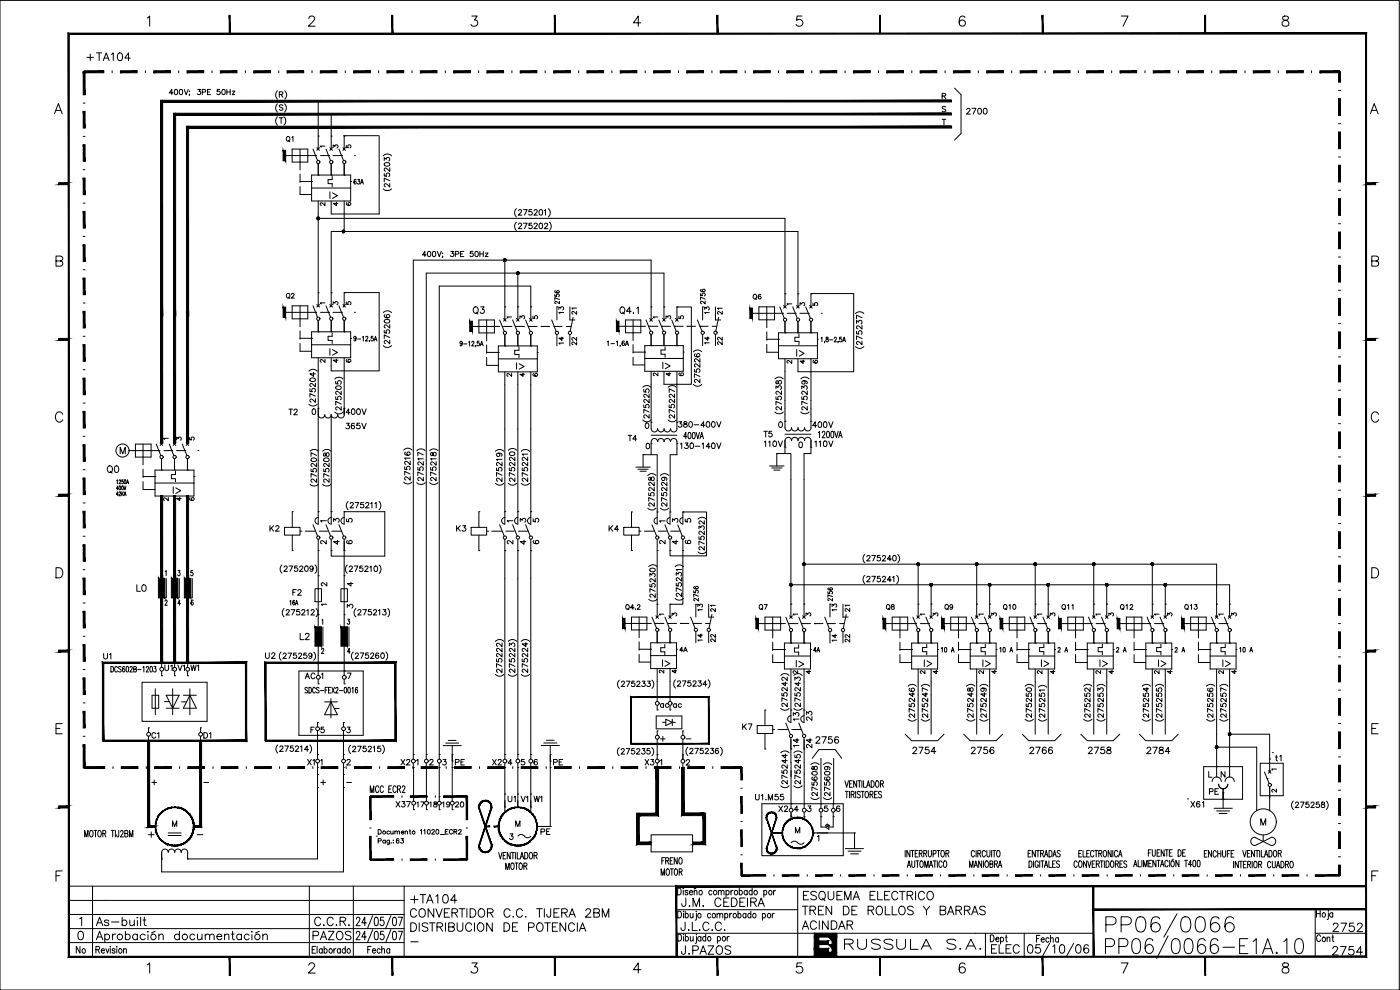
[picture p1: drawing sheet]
<svg xmlns="http://www.w3.org/2000/svg" width="420mm" height="297mm" viewBox="0 0 420 297" stroke-linecap="round" stroke-linejoin="round" font-family="sans-serif">
<defs><g id="words">
<text font-size="11" x="330.6" y="282.2">PP06/0066</text>
<text font-size="6.6" x="252.2" y="286.1">RUSSULA S.A.</text>
<g font-size="6.2">
<text x="122.1" y="272.3">+TA104</text>
<text x="239.5" y="275.9">TREN DE ROLLOS Y BARRAS</text>
<text x="239.9" y="271.6">ESQUEMA ELECTRICO</text>
<text x="122.1" y="280.8">DISTRIBUCION DE POTENCIA</text>
<text x="122.1" y="276.6">CONVERTIDOR C.C. TIJERA 2BM</text>
</g>
<g font-size="5.7">
<text x="24.7" y="19.4">+TA104</text>
<text x="140.8" y="95.6">Q3</text>
<text x="203.2" y="273">J.M. CEDEIRA</text>
<text x="27.5" y="279">As-built</text>
<text x="93.1" y="279">C.C.R.</text>
<text x="239.5" y="280.1">ACINDAR</text>
<text x="398.6" y="280.8">2752</text>
<text x="92.8" y="283.3">PAZOS</text>
<text x="203.2" y="287.5">J.PAZOS</text>
<text x="296.3" y="287.2">ELEC</text>
<text x="398.6" y="287.9">2754</text>
</g>
<g font-size="5.3">
<text x="184.9" y="95.6">Q4.1</text>
<text x="97.7" y="107.9">I&gt;</text>
<text x="31" y="143.2">Q0</text>
<text x="88.9" y="193.3">L2</text>
<text x="242" y="201.4" transform="rotate(-90 242 201.4)">I&gt;</text>
<text x="243.4" y="224.4">2756</text>
<text x="21.5" y="287.2">No</text>
</g>
<g font-size="4.9">
<text x="288.9" y="35.6">2700</text>
<text x="97.7" y="60.7">I&gt;</text>
<text x="237.8" y="107.9">I&gt;</text>
<text x="153.8" y="111.8">I&gt;</text>
<text x="197.6" y="111.8">I&gt;</text>
<text x="85.4" y="125.6">T2</text>
<text x="102.7" y="125.6">400V</text>
<text x="102.7" y="129.8">365V</text>
<text x="202.1" y="129.5">380-400V</text>
<text x="242.7" y="129.5">400V</text>
<text x="202.8" y="135.8">130-140V</text>
<text x="227.9" y="132.3">T5</text>
<text x="50.8" y="149.2">I&gt;</text>
<text x="39.9" y="178.5">L0</text>
<text x="86.8" y="179.9">F2</text>
<text x="30" y="199">U1</text>
<text x="48.3" y="202.5">U1</text>
<text x="56.1" y="202.5">W1</text>
<text x="56.1" y="202.5" transform="rotate(-90 56.1 202.5)">V1</text>
<text x="197.6" y="201.1">I&gt;</text>
<text x="276.2" y="201.1">I&gt;</text>
<text x="293.9" y="201.1">I&gt;</text>
<text x="311.1" y="201.1">I&gt;</text>
<text x="328.8" y="201.1">I&gt;</text>
<text x="346.4" y="201.1">I&gt;</text>
<text x="365.8" y="201.1">I&gt;</text>
<text x="90.3" y="205">AC</text>
<text x="221.5" y="220.1">K7</text>
<text x="240.6" y="217.3" transform="rotate(-90 240.6 217.3)">13</text>
<text x="240.6" y="225.4" transform="rotate(-90 240.6 225.4)">14</text>
<text x="272.7" y="227.2">2754</text>
<text x="290.3" y="227.2">2756</text>
<text x="308" y="227.2">2766</text>
<text x="325.3" y="227.2">2758</text>
<text x="342.9" y="227.2">2784</text>
<text x="91" y="230.7">X1</text>
<text x="119.2" y="230.7">X2</text>
<text x="135.5" y="230.7">PE</text>
<text x="146.8" y="230.7">X2</text>
<text x="164.7" y="230.7">PE</text>
<text x="192.3" y="230.7">X3</text>
<text x="361.6" y="239.5">PE</text>
<text x="117.5" y="243.4">X37</text>
<text x="225.4" y="241.3">U1.M55</text>
<text x="232.5" y="244.8">X2</text>
<text x="356.3" y="243.4">X61</text>
<text x="161.2" y="251.5">PE</text>
<text x="394.1" y="283.6">Cont</text>
</g>
<g font-size="4.4">
<text x="84.7" y="43.7">Q1</text>
<text x="105.1" y="56.4">63A</text>
<text x="84.7" y="90.7">Q2</text>
<text x="170" y="95.2" transform="rotate(-90 170 95.2)">13</text>
<text x="173.9" y="95.6" transform="rotate(-90 173.9 95.6)">21</text>
<text x="212.4" y="92.4" transform="rotate(-90 212.4 92.4)">2756</text>
<text x="213.8" y="95.2" transform="rotate(-90 213.8 95.2)">13</text>
<text x="217.7" y="95.6" transform="rotate(-90 217.7 95.6)">21</text>
<text x="224.7" y="91">Q6</text>
<text x="170" y="104.4" transform="rotate(-90 170 104.4)">14</text>
<text x="173.9" y="104.8" transform="rotate(-90 173.9 104.8)">22</text>
<text x="213.8" y="104.4" transform="rotate(-90 213.8 104.4)">14</text>
<text x="217.7" y="104.8" transform="rotate(-90 217.7 104.8)">22</text>
<text x="187.3" y="133.3">T4</text>
<text x="228.2" y="135.1">110V</text>
<text x="243.4" y="135.1">110V</text>
<text x="79.7" y="160.5">K2</text>
<text x="98.8" y="158">3</text>
<text x="102.7" y="158">5</text>
<text x="135.8" y="160.5">K3</text>
<text x="154.9" y="158">3</text>
<text x="158.7" y="158">5</text>
<text x="181.7" y="160.5">K4</text>
<text x="200.7" y="158">3</text>
<text x="204.3" y="158">5</text>
<text x="103" y="183.8">3</text>
<text x="186.6" y="184.1">Q4.2</text>
<text x="210.6" y="181.7" transform="rotate(-90 210.6 181.7)">2756</text>
<text x="211.7" y="184.5" transform="rotate(-90 211.7 184.5)">13</text>
<text x="215.5" y="184.9" transform="rotate(-90 215.5 184.9)">21</text>
<text x="226.5" y="184.1">Q7</text>
<text x="251.9" y="184.5" transform="rotate(-90 251.9 184.5)">13</text>
<text x="255.8" y="184.9" transform="rotate(-90 255.8 184.9)">21</text>
<text x="264.9" y="184.1">Q8</text>
<text x="282.2" y="184.1">Q9</text>
<text x="299.9" y="184.1">Q10</text>
<text x="317.5" y="184.1">Q11</text>
<text x="335.1" y="184.1">Q12</text>
<text x="354.2" y="184.1">Q13</text>
<text x="202.8" y="196.8">4A</text>
<text x="211.7" y="193.7" transform="rotate(-90 211.7 193.7)">14</text>
<text x="215.5" y="193.7" transform="rotate(-90 215.5 193.7)">22</text>
<text x="243.1" y="196.8">4A</text>
<text x="251.9" y="193.7" transform="rotate(-90 251.9 193.7)">14</text>
<text x="255.8" y="194" transform="rotate(-90 255.8 194)">22</text>
<text x="316.1" y="196.8">2 A</text>
<text x="333.7" y="196.8">2 A</text>
<text x="351.4" y="196.8">2 A</text>
<text x="78.3" y="198.6">U2</text>
<text x="244.5" y="217.3" transform="rotate(-90 244.5 217.3)">23</text>
<text x="44.4" y="222.6">C1</text>
<text x="60" y="222.6">D1</text>
<text x="244.5" y="225.8" transform="rotate(-90 244.5 225.8)">24</text>
<text x="385.2" y="229.7" transform="rotate(-90 385.2 229.7)">t1</text>
<text x="44.4" y="236.7">+</text>
<text x="94.9" y="236.7">+</text>
<text x="123.8" y="243.4">17</text>
<text x="131.6" y="243.4">19</text>
<text x="135.5" y="243.4">20</text>
<text x="151.3" y="241.7">U1</text>
<text x="155.2" y="241.7">V1</text>
<text x="159.1" y="241.7">W1</text>
</g>
<g font-size="4">
<text x="98.8" y="92.8">3</text>
<text x="102.7" y="92.8">5</text>
<text x="154.9" y="97">3</text>
<text x="158.7" y="97">5</text>
<text x="198.6" y="97">3</text>
<text x="202.5" y="97">5</text>
<text x="94.9" y="110.1">2</text>
<text x="98.8" y="110.1">4</text>
<text x="198.6" y="113.9">4</text>
<text x="234.9" y="110.4">2</text>
<text x="238.8" y="110.4">4</text>
<text x="151" y="114.3">2</text>
<text x="154.9" y="114.3">4</text>
<text x="51.9" y="133.3">3</text>
<text x="55.7" y="133.3">5</text>
<text x="51.9" y="151.3">4</text>
<text x="94.9" y="164.4">2</text>
<text x="98.8" y="164.4">4</text>
<text x="102.7" y="164.4">6</text>
<text x="151" y="164.4">2</text>
<text x="154.9" y="164.4">4</text>
<text x="158.7" y="164.4">6</text>
<text x="196.8" y="164.4">2</text>
<text x="200.7" y="164.4">4</text>
<text x="204.3" y="164.4">6</text>
<text x="95.2" y="177.1">2</text>
<text x="103" y="177.1">4</text>
<text x="196.5" y="203.2">2</text>
<text x="200.4" y="203.2">4</text>
<text x="196.8" y="213.4">ac</text>
<text x="200.7" y="213.4">ac</text>
</g>
<g font-size="3.5">
<text x="98.8" y="45.5">3</text>
<text x="102.7" y="45.5">5</text>
<text x="94.9" y="62.8">2</text>
<text x="98.8" y="62.8">4</text>
<text x="102.7" y="62.8">6</text>
<text x="238.8" y="92.8">3</text>
<text x="242.7" y="92.8">5</text>
<text x="102.7" y="109.7">6</text>
<text x="158.7" y="113.9">6</text>
<text x="194.7" y="113.9">2</text>
<text x="202.5" y="113.9">6</text>
<text x="242.7" y="110.1">6</text>
<text x="48" y="151.3">2</text>
<text x="55.7" y="151.3">6</text>
<text x="94.9" y="158">1</text>
<text x="151" y="158">1</text>
<text x="196.8" y="158">1</text>
<text x="95.2" y="183.1">1</text>
<text x="200.4" y="185.9">3</text>
<text x="240.6" y="185.9">3</text>
<text x="278.7" y="185.9">3</text>
<text x="296.3" y="185.9">3</text>
<text x="314" y="185.9">3</text>
<text x="331.6" y="185.9">3</text>
<text x="349.2" y="185.9">3</text>
<text x="368.3" y="185.9">3</text>
<text x="236.7" y="203.2">2</text>
<text x="240.6" y="203.2">4</text>
<text x="274.8" y="203.2">2</text>
<text x="278.7" y="203.2">4</text>
<text x="292.5" y="203.2">2</text>
<text x="296.3" y="203.2">4</text>
<text x="310.1" y="203.2">2</text>
<text x="314" y="203.2">4</text>
<text x="327.7" y="203.2">2</text>
<text x="331.6" y="203.2">4</text>
<text x="345.4" y="203.2">2</text>
<text x="349.2" y="203.2">4</text>
<text x="364.4" y="203.2">2</text>
<text x="368.3" y="203.2">4</text>
<text x="380.3" y="238.8">2</text>
</g>
<g font-size="3.1">
<text x="94.9" y="45.5">1</text>
<text x="94.9" y="92.4">1</text>
<text x="234.9" y="92.8">1</text>
<text x="151" y="96.7">1</text>
<text x="194.7" y="96.7">1</text>
<text x="48" y="133">1</text>
<text x="196.5" y="185.9">1</text>
<text x="236.7" y="185.9">1</text>
<text x="274.8" y="185.9">1</text>
<text x="292.5" y="185.9">1</text>
<text x="310.1" y="185.9">1</text>
<text x="327.7" y="185.9">1</text>
<text x="345.4" y="185.9">1</text>
<text x="364.4" y="185.9">1</text>
<text x="380.3" y="232.5">1</text>
<text x="246.6" y="249.1">0</text>
</g>
<g font-size="2.6">
<text x="204.6" y="223">-</text>
<text x="60" y="236">-</text>
<text x="102.7" y="236">-</text>
<text x="57.9" y="251.5">-</text>
<text x="122.1" y="283.6">-</text>
</g>
</g></defs>
<!-- layer: 2 -->
<g fill="#000" stroke="#000" stroke-width=".3">
<path d="M248.6 283.4h1.1v1.2zM248.6 281.2h1.1v1.1z"/>
<path d="M25 33.4v5h.5zM25 33.4h.5v5z"/>
<path d="M25 21.5v6.9h.5zM25 21.5h.5v6.9z"/>
<path d="M25.3 21.2v.6l5.9-.6zM25.3 21.8l5.9-.6v.6z"/>
<path d="M36.2 21.2v.6l4.9-.6zM36.2 21.8l4.9-.6v.6z"/>
<path d="M46.1 21.2v.6l5-.6zM46.1 21.8l5-.6v.6z"/>
<path d="M48.7 30.1h236.8l-236.8 .5zM48.7 30.6h236.8v-.5z"/>
<path d="M48.2 30.1l.6 64.8v-64.8zM48.2 30.1l.6 64.8h-.6z"/>
<path d="M52.6 34h232.9l-232.9 .5zM52.6 34.5h232.9v-.5z"/>
<path d="M52.1 34l.6 60.9v-60.9zM52.1 34l.6 60.9h-.6z"/>
<path d="M56.1 21.2v.6l5-.6zM56.1 21.8l5-.6v.6z"/>
<path d="M56.5 37.9h229.1l-229.1 .5zM56.5 38.4h229.1v-.5z"/>
<path d="M56 37.9l.6 57v-57zM56 37.9l.6 57h-.6z"/>
<path d="M66.1 21.2v.6l5-.6zM66.1 21.8l5-.6v.6z"/>
<path d="M76.2 21.2v.6l5-.6zM76.2 21.8l5-.6v.6z"/>
<path d="M86.1 21.2v.6l5-.6zM86.1 21.8l5-.6v.6z"/>
<path d="M96.1 21.2v.6l5-.6zM96.1 21.8l5-.6v.6z"/>
<path d="M106.1 21.2v.6l5-.6zM106.1 21.8l5-.6v.6z"/>
<path d="M116.1 21.2v.6l5.1-.6zM116.1 21.8l5.1-.6v.6z"/>
<path d="M126.2 21.2v.6l4.9-.6zM126.2 21.8l4.9-.6v.6z"/>
<path d="M136.1 21.2v.6l5-.6zM136.1 21.8l5-.6v.6z"/>
<path d="M146.1 21.2v.6l5-.6zM146.1 21.8l5-.6v.6z"/>
<path d="M156.1 21.2v.6l5-.6zM156.1 21.8l5-.6v.6z"/>
<path d="M166.2 21.2v.6l5-.6zM166.2 21.8l5-.6v.6z"/>
<path d="M176.1 21.2v.6l5-.6zM176.1 21.8l5-.6v.6z"/>
<path d="M186.1 21.2v.6l5-.6zM186.1 21.8l5-.6v.6z"/>
<path d="M196.1 21.2v.6l5-.6zM196.1 21.8l5-.6v.6z"/>
<path d="M206.1 21.2v.6l5-.6zM206.1 21.8l5-.6v.6z"/>
<path d="M216.2 21.2v.6l4.9-.6zM216.2 21.8l4.9-.6v.6z"/>
<path d="M226.1 21.2v.6l5-.6zM226.1 21.8l5-.6v.6z"/>
<path d="M236.1 21.2v.6l5-.6zM236.1 21.8l5-.6v.6z"/>
<path d="M246.1 21.2v.6l5-.6zM246.1 21.8l5-.6v.6z"/>
<path d="M256.1 21.2v.6l5.1-.6zM256.1 21.8l5.1-.6v.6z"/>
<path d="M266.1 21.2v.6l5-.6zM266.1 21.8l5-.6v.6z"/>
<path d="M276.1 21.2v.6l5-.6zM276.1 21.8l5-.6v.6z"/>
<path d="M286.1 21.2v.6l5-.6zM286.1 21.8l5-.6v.6z"/>
<path d="M296.1 21.2v.6l5-.6zM296.1 21.8l5-.6v.6z"/>
<path d="M306.2 21.2v.6l4.9-.6zM306.2 21.8l4.9-.6v.6z"/>
<path d="M316.1 21.2v.6l5-.6zM316.1 21.8l5-.6v.6z"/>
<path d="M326.1 21.2v.6l5-.6zM326.1 21.8l5-.6v.6z"/>
<path d="M336.1 21.2v.6l5-.6zM336.1 21.8l5-.6v.6z"/>
<path d="M346.1 21.2v.6l5-.6zM346.1 21.8l5-.6v.6z"/>
<path d="M356.2 21.2v.6l4.9-.6zM356.2 21.8l4.9-.6v.6z"/>
<path d="M366.1 21.2v.6l5-.6zM366.1 21.8l5-.6v.6z"/>
<path d="M376.1 21.2v.6l5-.6zM376.1 21.8l5-.6v.6z"/>
<path d="M386.1 21.2v.6l5-.6zM386.1 21.8l5-.6v.6z"/>
<path d="M396.1 21.2v.6l5.9-.6zM396.1 21.8l5.9-.6v.6z"/>
<path d="M401.7 21.5l.6 3.1v-3.1zM401.7 21.5l.6 3.1h-.6z"/>
<path d="M401.7 29.6l.6 5v-5zM401.7 29.6l.6 5h-.6z"/>
<path d="M401.7 39.6l.6 5v-5zM401.7 39.6l.6 5h-.6z"/>
<path d="M25 53.4v5h.5zM25 53.4h.5v5z"/>
<path d="M25 43.4v5h.5zM25 43.4h.5v5z"/>
<path d="M85 45.1h.7v3.1zM85 45.1v3.1h.7z"/>
<path d="M401.7 49.6l.6 5v-5zM401.7 49.6l.6 5h-.6z"/>
<path d="M401.7 59.6l.6 5v-5zM401.7 59.6l.6 5h-.6z"/>
<path d="M25 73.4v5h.5zM25 73.4h.5v5z"/>
<path d="M25 63.4v5h.5zM25 63.4h.5v5z"/>
<path d="M95.1 65.5l.1 .2 .3-.2zM95.2 65.7l.3-.2-.2 .4zM95.5 65.5l-.2 .4h.2z"/>
<path d="M95.3 65.2l.2 .3v-.4zM95.3 65.2l.2 .3-.3-.2zM95.2 65.3l-.1 .2h.4z"/>
<path d="M95.5 65.5v.4h.2zM95.5 65.5l.3 .2-.1 .2zM95.5 65.5l.3 .2 .1-.2z"/>
<path d="M95.5 65.5h.4l-.1-.2zM95.7 65.2l.1 .1-.3 .2zM95.5 65.1v.4l.2-.3z"/>
<path d="M102.7 69.5v.1l.4-.1zM102.7 69.6l.4-.1-.2 .3zM103.1 69.5l-.2 .3h.2z"/>
<path d="M102.9 69.1l.2 .4v-.5zM102.7 69.2l.2-.1 .2 .4zM102.7 69.2v.3h.4z"/>
<path d="M103.1 69.5v.3h.2zM103.1 69.5l.3 .1-.1 .2zM103.1 69.5l.3 .1 .1-.1z"/>
<path d="M103.1 69.5h.4l-.1-.3zM103.3 69.1l.1 .1-.3 .3zM103.1 69v.5l.2-.4z"/>
<path d="M151.1 78l.1 .3 .3-.3zM151.2 78.3l.3-.3-.2 .4zM151.5 78l-.2 .4h.2z"/>
<path d="M151.3 77.7l.2 .3v-.3zM151.3 77.7l.2 .3-.3-.2zM151.2 77.8l-.1 .2h.4z"/>
<path d="M151.5 78v.4h.2zM151.5 78l.3 .3-.1 .1zM151.5 78l.3 .3 .1-.3z"/>
<path d="M151.5 78h.4l-.1-.2zM151.7 77.7l.1 .1-.3 .2zM151.5 77.7v.3l.2-.3z"/>
<path d="M401.7 69.6l.6 5v-5zM401.7 69.6l.6 5h-.6z"/>
<path d="M401.7 79.6l.6 5v-5zM401.7 79.6l.6 5h-.6z"/>
<path d="M25 93.4v5h.5zM25 93.4h.5v5z"/>
<path d="M25 83.4v5h.5zM25 83.4h.5v5z"/>
<path d="M48.2 93.4l.6 39.6v-39.6zM48.2 93.4l.6 39.6h-.6z"/>
<path d="M52.1 93.4l.6 39.6v-39.6zM52.1 93.4l.6 39.6h-.6z"/>
<path d="M56 93.4l.6 39.6v-39.6zM56 93.4l.6 39.6h-.6z"/>
<path d="M85 92.1h.7v3.2zM85 92.1v3.2h.7z"/>
<path d="M141 96.4h.8v3.1zM141 96.4v3.1h.8z"/>
<path d="M155 81.9l.1 .3 .3-.3zM155.1 82.2l.3-.3-.2 .4zM155.4 81.9l-.2 .4h.2z"/>
<path d="M155.2 81.6l.2 .3v-.3zM155.2 81.6l.2 .3-.3-.1zM155.1 81.8l-.1 .1h.4z"/>
<path d="M155.4 81.9v.4h.2zM155.4 81.9l.3 .3-.1 .1zM155.4 81.9l.3 .3 .1-.3z"/>
<path d="M155.4 81.9h.4l-.1-.1zM155.6 81.6l.1 .2-.3 .1zM155.4 81.6v.3l.2-.3z"/>
<path d="M185 96.4h.8v3.1zM185 96.4v3.1h.8z"/>
<path d="M225 92.4h.8v3.2zM225 92.4v3.2h.8z"/>
<path d="M401.7 89.6l.6 5v-5zM401.7 89.6l.6 5h-.6z"/>
<path d="M401.7 99.6l.6 5v-5zM401.7 99.6l.6 5h-.6z"/>
<path d="M25 113.4v5h.5zM25 113.4h.5v5z"/>
<path d="M25 103.4v5h.5zM25 103.4h.5v5z"/>
<path d="M401.7 109.6l.6 5v-5zM401.7 109.6l.6 5h-.6z"/>
<path d="M401.7 119.6l.6 5v-5zM401.7 119.6l.6 5h-.6z"/>
<path d="M25 133.4v5h.5zM25 133.4h.5v5z"/>
<path d="M25 123.4v5h.5zM25 123.4h.5v5z"/>
<path d="M401.7 129.6l.6 5v-5zM401.7 129.6l.6 5h-.6z"/>
<path d="M401.7 139.6l.6 5v-5zM401.7 139.6l.6 5h-.6z"/>
<path d="M25 153.4v5h.5zM25 153.4h.5v5z"/>
<path d="M25 143.4v5h.5zM25 143.4h.5v5z"/>
<path d="M48.2 148.7l.6 24.8v-24.8zM48.2 148.7l.6 24.8h-.6z"/>
<path d="M52.1 148.7l.6 24.8v-24.8zM52.1 148.7l.6 24.8h-.6z"/>
<path d="M56 148.7l.6 24.8v-24.8zM56 148.7l.6 24.8h-.6z"/>
<path d="M401.7 149.6l.6 5v-5zM401.7 149.6l.6 5h-.6z"/>
<path d="M401.7 159.6l.6 5v-5zM401.7 159.6l.6 5h-.6z"/>
<path d="M25 173.4v5h.5zM25 173.4h.5v5z"/>
<path d="M25 163.4v5h.5zM25 163.4h.5v5z"/>
<path d="M48.2 179.4l.6 19.5v-19.5zM48.2 179.4l.6 19.5h-.6z"/>
<path d="M52.1 179.4l.6 19.5v-19.5zM52.1 179.4l.6 19.5h-.6z"/>
<path d="M56 179.4l.6 19.5v-19.5zM56 179.4l.6 19.5h-.6z"/>
<path d="M237 175.5v.2l.4-.2zM237 175.7l.4-.2-.2 .3zM237.4 175.5l-.2 .3h.2z"/>
<path d="M237.2 175.1l.2 .4v-.4zM237.2 175.1l.2 .4-.4-.2zM237 175.3v.2h.4z"/>
<path d="M237.4 175.5v.3h.2zM237.4 175.5l.3 .2-.1 .1zM237.4 175.5l.3 .2 .1-.2z"/>
<path d="M237.4 175.5h.4l-.1-.2zM237.6 175.1l.1 .2-.3 .2zM237.4 175.1v.4l.2-.4z"/>
<path d="M240.9 169.3l.1 .1 .3-.1zM241 169.4l.3-.1-.2 .3zM241.3 169.3l-.2 .3 .2 .1z"/>
<path d="M241.1 168.9l.2 .4v-.4zM241.1 168.9l.2 .4-.3-.2zM241 169.1l-.1 .2h.4z"/>
<path d="M241.3 169.3v.4l.2-.1zM241.3 169.3l.3 .1-.1 .2zM241.3 169.3l.3 .1 .1-.1z"/>
<path d="M241.3 169.3h.4l-.1-.2zM241.5 168.9l.1 .2-.3 .2zM241.3 168.9v.4l.2-.4z"/>
<path d="M275.2 169.3v.1l.3-.1zM275.2 169.4l.3-.1-.1 .3zM275.5 169.3l-.1 .3 .1 .1z"/>
<path d="M275.4 168.9l.1 .4v-.4zM275.2 169.1l.2-.2 .1 .4zM275.2 169.1v.2h.3z"/>
<path d="M275.5 169.3v.4l.3-.1zM275.5 169.3l.4 .1-.1 .2zM275.5 169.3l.4 .1v-.1z"/>
<path d="M275.5 169.3h.4v-.2zM275.8 168.9l.1 .2-.4 .2zM275.5 168.9v.4l.3-.4z"/>
<path d="M279.1 175.5v.2l.3-.2zM279.1 175.7l.3-.2-.1 .3zM279.4 175.5l-.1 .3h.1z"/>
<path d="M279.3 175.1l.1 .4v-.4zM279.1 175.2l.2-.1 .1 .4zM279.1 175.2v.3h.3z"/>
<path d="M279.4 175.5v.3h.3zM279.4 175.5l.4 .2-.1 .1zM279.4 175.5l.4 .2v-.2z"/>
<path d="M279.4 175.5h.4v-.3zM279.7 175.1l.1 .1-.4 .3zM279.4 175.1v.4l.3-.4z"/>
<path d="M292.7 169.3l.1 .1 .3-.1zM292.8 169.4l.3-.1-.2 .3zM293.1 169.3l-.2 .3 .2 .1z"/>
<path d="M292.9 168.9l.2 .4v-.4zM292.9 168.9l.2 .4-.3-.2zM292.8 169.1l-.1 .2h.4z"/>
<path d="M293.1 169.3v.4l.2-.1zM293.1 169.3l.4 .1-.2 .2zM293.1 169.3l.4 .1v-.1z"/>
<path d="M293.1 169.3h.4v-.2zM293.3 168.9l.2 .2-.4 .2zM293.1 168.9v.4l.2-.4z"/>
<path d="M296.6 175.5l.1 .2 .3-.2zM296.7 175.7l.3-.2-.2 .3zM297 175.5l-.2 .3h.2z"/>
<path d="M296.8 175.1l.2 .4v-.4zM296.7 175.2l.1-.1 .2 .4zM296.7 175.2l-.1 .3h.4z"/>
<path d="M297 175.5v.3h.2zM297 175.5l.3 .2-.1 .1zM297 175.5l.3 .2 .1-.2z"/>
<path d="M297 175.5h.4l-.1-.3zM297.2 175.1l.1 .1-.3 .3zM297 175.1v.4l.2-.4z"/>
<path d="M310.3 169.3v.1l.4-.1zM310.3 169.4l.4-.1-.2 .3zM310.7 169.3l-.2 .3 .2 .1z"/>
<path d="M310.5 168.9l.2 .4v-.4zM310.3 169.1l.2-.2 .2 .4zM310.3 169.1v.2h.4z"/>
<path d="M310.7 169.3v.4l.2-.1zM310.7 169.3l.3 .1-.1 .2zM310.7 169.3l.3 .1 .1-.1z"/>
<path d="M310.7 169.3h.4l-.1-.2zM310.9 168.9l.1 .2-.3 .2zM310.7 168.9v.4l.2-.4z"/>
<path d="M314.2 175.5v.2l.4-.2zM314.2 175.7l.4-.2-.2 .3zM314.6 175.5l-.2 .3h.2z"/>
<path d="M314.4 175.1l.2 .4v-.4zM314.2 175.2l.2-.1 .2 .4zM314.2 175.2v.3h.4z"/>
<path d="M314.6 175.5v.3h.2zM314.6 175.5l.3 .2-.1 .1zM314.6 175.5l.3 .2 .1-.2z"/>
<path d="M314.6 175.5h.4l-.1-.3zM314.8 175.1l.1 .1-.3 .3zM314.6 175.1v.4l.2-.4z"/>
<path d="M327.9 169.3v.1l.4-.1zM327.9 169.4l.4-.1-.3 .3zM328.3 169.3l-.3 .3 .3 .1z"/>
<path d="M328 168.9l.3 .4v-.4zM328 168.9l.3 .4-.4-.2zM327.9 169.1v.2h.4z"/>
<path d="M328.3 169.3v.4l.2-.1zM328.3 169.3l.3 .1-.1 .2zM328.3 169.3l.3 .1v-.1z"/>
<path d="M328.3 169.3h.3v-.2zM328.5 168.9l.1 .2-.3 .2zM328.3 168.9v.4l.2-.4z"/>
<path d="M331.8 175.5v.2l.3-.2zM331.8 175.7l.3-.2-.1 .3zM332.1 175.5l-.1 .3h.1z"/>
<path d="M332 175.1l.1 .4v-.4zM331.8 175.2l.2-.1 .1 .4zM331.8 175.2v.3h.3z"/>
<path d="M332.1 175.5v.3h.3zM332.1 175.5l.4 .2-.1 .1zM332.1 175.5l.4 .2v-.2z"/>
<path d="M332.1 175.5h.4v-.3zM332.4 175.1l.1 .1-.4 .3zM332.1 175.1v.4l.3-.4z"/>
<path d="M345.4 169.3l.1 .1 .3-.1zM345.5 169.4l.3-.1-.2 .3zM345.8 169.3l-.2 .3 .2 .1z"/>
<path d="M345.6 168.9l.2 .4v-.4zM345.6 168.9l.2 .4-.3-.2zM345.5 169.1l-.1 .2h.4z"/>
<path d="M345.8 169.3v.4l.2-.1zM345.8 169.3l.4 .1-.2 .2zM345.8 169.3l.4 .1v-.1z"/>
<path d="M345.8 169.3h.4v-.2zM346 168.9l.2 .2-.4 .2zM345.8 168.9v.4l.2-.4z"/>
<path d="M349.3 175.5l.1 .2 .3-.2zM349.4 175.7l.3-.2-.2 .3zM349.7 175.5l-.2 .3h.2z"/>
<path d="M349.5 175.1l.2 .4v-.4zM349.5 175.1l.2 .4-.3-.3zM349.4 175.2l-.1 .3h.4z"/>
<path d="M349.7 175.5v.3h.2zM349.7 175.5l.4 .2-.2 .1zM349.7 175.5l.4 .2v-.2z"/>
<path d="M349.7 175.5h.4v-.3zM349.9 175.1l.2 .1-.4 .3zM349.7 175.1v.4l.2-.4z"/>
<path d="M401.7 169.6l.6 5v-5zM401.7 169.6l.6 5h-.6z"/>
<path d="M401.7 179.6l.6 5v-5zM401.7 179.6l.6 5h-.6z"/>
<path d="M25 193.4v5h.5zM25 193.4h.5v5z"/>
<path d="M25 183.4v5h.5zM25 183.4h.5v5z"/>
<path d="M186.8 185.5h.8v3.1zM186.8 185.5v3.1h.8z"/>
<path d="M226.9 185.5h.7v3.2zM226.9 185.5v3.2h.7z"/>
<path d="M265 185.5h.8v3.2zM265 185.5v3.2h.8z"/>
<path d="M282.6 185.5h.8v3.2zM282.6 185.5v3.2h.8z"/>
<path d="M300.1 185.5h.8v3.2zM300.1 185.5v3.2h.8z"/>
<path d="M317.7 185.5h.8v3.2zM317.7 185.5v3.2h.8z"/>
<path d="M335.3 185.5h.8v3.2zM335.3 185.5v3.2h.8z"/>
<path d="M354.6 185.5h.8v3.2zM354.6 185.5v3.2h.8z"/>
<path d="M401.7 189.6l.6 5v-5zM401.7 189.6l.6 5h-.6z"/>
<path d="M401.7 199.6l.6 5v-5zM401.7 199.6l.6 5h-.6z"/>
<path d="M25 213.4v5h.5zM25 213.4h.5v5z"/>
<path d="M25 203.4v5h.5zM25 203.4h.5v5z"/>
<path d="M368.9 219.9l.1 .4v-.4zM368.7 220.1l.2-.2 .1 .4zM368.7 220.1l-.1 .2h.4z"/>
<path d="M401.7 209.6l.6 5v-5zM401.7 209.6l.6 5h-.6z"/>
<path d="M401.7 219.6l.6 5v-5zM401.7 219.6l.6 5h-.6z"/>
<path d="M25 223.4v6.9h.5zM25 223.4h.5v6.9z"/>
<path d="M30.9 222.1v.3l42.8-.3zM30.9 222.4l42.8-.3 .3 .3zM73.7 199.1v23l.3 .3zM74 198.7v23.7l-.3-23.3zM31.2 199.1h42.5l.3-.4zM30.7 198.7h43.3l-42.8 .4zM30.7 198.7l.5 23.6v-23.2zM30.7 198.7l.5 23.6h-.5z"/>
<path d="M25.3 230.6h6.1v-.6zM25.3 230h6.1l-6.1 .6z"/>
<path d="M36.4 230.6h5v-.6zM36.4 230h5l-5 .6z"/>
<path d="M46.4 230.6h5v-.6zM46.4 230h5l-5 .6z"/>
<path d="M56.4 230.6h5v-.6zM56.4 230h5l-5 .6z"/>
<path d="M66.4 230.6h5v-.6zM66.4 230h5l-5 .6z"/>
<path d="M79.7 222.1v.3l38.8-.3zM79.7 222.4l38.8-.3 .4 .3zM118.5 199.1v23l.4 .3zM118.9 198.7v23.7l-.4-23.3zM79.9 199.1h38.6l.4-.4zM79.5 198.7h39.4l-39 .4zM79.5 198.7l.4 23.6v-23.2zM79.5 198.7l.4 23.6h-.4z"/>
<path d="M76.4 230.6h5v-.6zM76.4 230h5l-5 .6z"/>
<path d="M86.4 230.6h5v-.6zM86.4 230h5l-5 .6z"/>
<path d="M96.4 230.6h5v-.6zM96.4 230h5l-5 .6z"/>
<path d="M111.2 238.7v.5l7-.5zM111.2 239.2l7-.5v.5z"/>
<path d="M106.4 230.6h5v-.6zM106.4 230h5l-5 .6z"/>
<path d="M116.4 230.6h5v-.6zM116.4 230h5l-5 .6z"/>
<path d="M126.4 230.6h5v-.6zM126.4 230h5l-5 .6z"/>
<path d="M133.1 238.7v.5l7-.5zM133.1 239.2l7-.5v.5z"/>
<path d="M139.9 239l.4 6.9v-6.9zM139.9 239l.4 6.9h-.4z"/>
<path d="M156.4 230.6h5v-.6zM156.4 230h5l-5 .6z"/>
<path d="M166.4 230.6h5v-.6zM166.4 230h5l-5 .6z"/>
<path d="M176.4 230.6h5v-.6zM176.4 230h5l-5 .6z"/>
<path d="M189.4 223v.3l23.2-.3zM189.4 223.3l23.2-.3 .3 .3zM212.6 209.3v13.7l.3 .3zM212.6 209.3l.3-.3v14.3zM189.5 209.3h23.1l.3-.3zM189.3 209h23.6l-23.4 .3zM189.3 209l.2 14.2v-13.9zM189.3 209l.2 14.2h-.2z"/>
<path d="M186.4 230.6h5v-.6zM186.4 230h5l-5 .6z"/>
<path d="M196.4 230.6h5v-.6zM196.4 230h5l-5 .6z"/>
<path d="M206.4 230.6h5v-.6zM206.4 230h5l-5 .6z"/>
<path d="M222.3 230.3v3.7h.5zM222.3 230.3h.5v3.7z"/>
<path d="M216.4 230.6h6.1v-.6zM216.4 230h6.1l-6.1 .6z"/>
<path d="M364.7 224.2l.1 .2 .3-.2zM364.8 224.4l.3-.2-.2 .3zM365.1 224.2l-.2 .3 .2 .1z"/>
<path d="M364.9 223.8l.2 .4v-.4zM364.9 223.8l.2 .4-.3-.2zM364.8 224l-.1 .2h.4z"/>
<path d="M365.1 224.2v.4l.2-.1zM365.1 224.2l.4 .2-.2 .1zM365.1 224.2l.4 .2v-.2z"/>
<path d="M365.1 224.2h.4v-.2zM365.3 223.8l.2 .2-.4 .2zM365.1 223.8v.4l.2-.4z"/>
<path d="M368.6 220.3l.1 .2 .3-.2zM368.7 220.5l.3-.2-.1 .3zM369 220.3l-.1 .3 .1 .1z"/>
<path d="M369 220.3v.4l.2-.1zM369 220.3l.4 .2-.2 .1zM369 220.3l.4 .2v-.2z"/>
<path d="M369 220.3h.4v-.2zM369.2 219.9l.2 .2-.4 .2zM369 219.9v.4l.2-.4z"/>
<path d="M401.7 229.6l.6 5v-5zM401.7 229.6l.6 5h-.6z"/>
<path d="M401.7 239.6l.6 5v-5zM401.7 239.6l.6 5h-.6z"/>
<path d="M44.3 248.3h2.3v-.6zM44.3 248.3l.6-.6h1.7zM44.3 222.5v25.8l.6-.6zM44.3 222.5h.6v25.2z"/>
<path d="M58.3 248l-.1 1-.2-.1zM58 248v.9l.3-.9zM58.2 247l.1 1h-.3zM58 247v1l.2-1zM57.9 246l.3 1h-.2zM57.7 246l.3 1-.1-1zM57.4 245.1l.5 .9h-.2zM57.3 245.1l.4 .9-.3-.9zM56.9 244.2l.5 .9h-.1zM56.7 244.3l.6 .8-.4-.9zM56.2 243.5l.7 .7-.2 .1zM56.2 243.5l-.2 .2 .7 .6zM55.3 242.9l.9 .6-.2 .2zM55.3 242.9l-.1 .2 .8 .6zM54.4 242.5l.9 .4-.1 .2zM54.4 242.5l-.1 .1 .9 .5zM53.4 242.2l1 .3-.1 .1zM53.4 242.2v.2l.9 .2zM52.4 242.1l1 .1v.2zM52.4 242.1v.2l1 .1zM51.4 242.2l1-.1v.2zM51.4 242.2v.2l1-.1zM50.4 242.5l1-.3v.2zM50.4 242.5l.1 .1 .9-.2zM49.5 242.9l.9-.4 .1 .1zM49.5 242.9l.1 .2 .9-.5zM48.6 243.5l.9-.6 .1 .2zM48.6 243.5l.2 .2 .8-.6zM47.9 244.2l.7-.7 .2 .2zM47.9 244.2l.1 .1 .8-.6zM47.9 244.2l.1 .1-.7 .8zM48 244.3l-.7 .8h.2zM47.3 245.1h.2l-.6 .9zM47.5 245.1l-.6 .9h.2zM46.9 246h.2l-.4 1zM47.1 246l-.4 1h.1zM46.7 247h.1l-.2 1zM46.8 247l-.2 1h.1zM46.6 248h.1v1zM46.7 248v1l.1-.1zM46.7 249l.1-.1 .1 1.1zM46.8 248.9l.1 1.1 .2-.1zM46.9 250l.2-.1 .2 1zM47.1 249.9l.2 1 .2-.1zM47.3 250.9l.2-.1 .4 .9zM47.5 250.8l.4 .9 .1-.1zM47.9 251.7l.1-.1 .6 .9zM48 251.6l.6 .9 .2-.2zM48.8 252.3l.7 .8-.9-.6zM48.8 252.3l.7 .8 .1-.2zM49.6 252.9l.8 .6-.9-.4zM49.6 252.9l.8 .6 .1-.2zM50.5 253.3l.9 .4-1-.2zM50.5 253.3l.9 .4v-.2zM51.4 253.5l1 .3-1-.1zM51.4 253.5l1 .3v-.2zM52.4 253.6l1 .1-1 .1zM52.4 253.6l1 .1v-.2zM53.4 253.5h1l-1 .2zM53.4 253.5h1l-.1-.2zM54.3 253.3l1-.2-.9 .4zM54.3 253.3l1-.2-.1-.2zM55.2 252.9l1-.4-.9 .6zM55.2 252.9l1-.4-.2-.2zM56 252.3l.9-.6-.7 .8zM56 252.3l.9-.6-.2-.1zM56.7 251.6l.7-.7-.5 .8zM57.3 250.8l-.6 .8 .7-.7zM57.9 250l-.5 .9-.1-.1zM57.7 249.9l-.4 .9 .6-.8zM58.2 249l-.3 1-.2-.1zM58 248.9l-.3 1 .5-.9z"/>
<path d="M58.3 247.7v.6l1.6-.6zM58.3 248.3l1.6-.6 .6 .6zM59.9 222.5v25.2l.6 .6zM59.9 222.5h.6v25.8z"/>
<path d="M111 250.9v7h.4zM111 250.9h.4v7z"/>
<path d="M111 239v6.9h.4zM111 239h.4v6.9z"/>
<path d="M111.2 258.1h7v-.4zM111.2 257.7h7l-7 .4z"/>
<path d="M123.1 258.1h5v-.4zM123.1 257.7h5l-5 .4z"/>
<path d="M133.1 258.1h7v-.4zM133.1 257.7h7l-7 .4z"/>
<path d="M139.9 250.9l.4 7v-7zM139.9 250.9l.4 7h-.4z"/>
<path d="M143.7 253.8h.2l-.1 .5zM143.9 253.8l-.1 .5h.2zM143.8 254.3h.2v.5zM144 254.3v.5l.1-.1zM144 254.8l.1-.1 .2 .5zM144.1 254.7l.2 .5 .1-.2zM144.3 255.2l.1-.2 .3 .5zM144.4 255l.3 .5 .1-.2zM144.8 255.3l.4 .4-.5-.2zM144.8 255.3l.4 .4v-.2zM145.2 255.5l.5 .3-.5-.1zM145.2 255.5l.5 .3zM145.7 255.6l.5 .1-.5 .1zM145.7 255.6l.5 .1-.1-.2zM146.1 255.5h.5l-.4 .2zM146.1 255.5h.5v-.2zM146.6 255.3l.4-.1-.4 .3zM146.6 255.3l.4-.1-.1-.2zM146.9 255l.5-.2-.4 .4zM147.2 254.7l-.3 .3 .5-.2zM147.5 254.3l-.1 .5-.2-.1zM147.4 254.3l-.2 .4 .3-.4zM147.6 253.8l-.1 .5h-.1zM147.4 253.8v.5l.2-.5z"/>
<path d="M143.6 242.2l4.1 11.6-3.9-11.7zM143.6 242.2l4.1 11.6-.2 .1z"/>
<path d="M145.7 247.8v.3l1.3-.3zM145.7 248.1l1.3-.3v.3z"/>
<path d="M145.2 240.2h.5v.2zM145.2 240.2v.2h.5zM144.7 240.4l.5-.2v.2zM144.7 240.4l.1 .2 .4-.2zM144.3 240.7l.4-.3 .1 .2zM144.3 240.7l.1 .2 .4-.3zM144.3 240.7l.1 .2-.4 .3zM144 241.2h.1l.3-.3zM144 241.2h.1l-.3 .4zM144.1 241.2l-.3 .4 .2 .1zM143.8 241.6l.2 .1-.3 .4zM144 241.7l-.3 .4z"/>
<path d="M147.5 241.6l.1 .5h-.2zM147.4 241.7v.4l.1-.5zM147.4 241.2l.1 .4-.1 .1zM147.2 241.2l.2 .5v-.5zM147 240.7l.4 .5h-.2zM146.9 240.9l.3 .3-.2-.5zM146.6 240.4l.4 .3-.1 .2zM146.6 240.4v.2l.3 .3zM146.2 240.2l.4 .2v.2zM146.2 240.2l-.1 .2 .5 .2zM145.7 240.2h.5l-.1 .2zM145.7 240.2l.4 .2z"/>
<path d="M147.5 242.1l-3.7 11.8 3.9-11.7zM147.5 242.1l-3.7 11.8-.2-.1z"/>
<path d="M148.3 247.8v.3l1.3-.3zM148.3 248.1l1.3-.3v.3z"/>
<path d="M161.2 248v1l-.2-.1zM161.1 248l-.1 .9 .2-.9zM161.2 247v1h-.1zM161 247l.1 1 .1-1zM160.9 246l.3 1h-.2zM160.7 246l.3 1-.1-1zM160.5 245.1l.4 .9h-.2zM160.3 245.1l.4 .9-.2-.9zM159.9 244.2l.6 .9h-.2zM159.7 244.3l.6 .8-.4-.9zM159.2 243.5l.7 .7-.2 .1zM159.2 243.5l-.2 .2 .7 .6zM158.3 242.9l.9 .6-.2 .2zM158.3 242.9l-.1 .2 .8 .6zM157.4 242.5l.9 .4-.1 .2zM157.4 242.5v.1l.8 .5zM156.4 242.2l1 .3v.1zM156.4 242.2v.2l1 .2zM155.4 242.1l1 .1v.2zM155.4 242.1v.2l1 .1zM154.4 242.2l1-.1v.2zM154.4 242.2v.2l1-.1zM153.4 242.5l1-.3v.2zM153.4 242.5l.1 .1 .9-.2zM152.5 242.9l.9-.4 .1 .1zM152.5 242.9l.1 .2 .9-.5zM151.6 243.5l.9-.6 .1 .2zM151.6 243.5l.2 .2 .8-.6zM151.6 243.5l.2 .2-.9 .5zM150.9 244.2l.2 .1 .7-.6zM150.9 244.2l.2 .1-.7 .8zM150.4 245.1h.1l.6-.8zM150.4 245.1h.1l-.6 .9zM150.5 245.1l-.6 .9h.2zM149.9 246h.2l-.5 1zM150.1 246l-.5 1h.3zM149.6 247h.3l-.3 1zM149.9 247l-.3 1h.2zM149.6 248h.2l-.2 1zM149.8 248l-.2 1 .3-.1zM149.6 249l.3-.1v1.1zM149.9 248.9v1.1l.2-.1zM149.9 250l.2-.1 .3 1zM150.1 249.9l.3 1 .1-.1zM150.4 250.9l.1-.1 .4 .9zM150.5 250.8l.4 .9 .2-.1zM150.9 251.7l.2-.1 .5 .9zM151.1 251.6l.5 .9 .2-.2zM151.8 252.3l.7 .8-.9-.6zM151.8 252.3l.7 .8 .1-.2zM152.6 252.9l.8 .6-.9-.4zM152.6 252.9l.8 .6 .1-.2zM153.5 253.3l.9 .4-1-.2zM153.5 253.3l.9 .4v-.2zM154.4 253.5l1 .3-1-.1zM154.4 253.5l1 .3v-.2zM155.4 253.6l1 .1-1 .1zM155.4 253.6l1 .1v-.2zM156.4 253.5h1l-1 .2zM156.4 253.5h1v-.2zM157.4 253.3l.9-.2-.9 .4zM157.4 253.3l.9-.2-.1-.2zM158.2 252.9l1-.4-.9 .6zM158.2 252.9l1-.4-.2-.2zM159 252.3l.9-.6-.7 .8zM159 252.3l.9-.6-.2-.1zM159.7 251.6l.8-.7-.6 .8zM160.3 250.8l-.6 .8 .8-.7zM160.9 250l-.4 .9-.2-.1zM160.7 249.9l-.4 .9 .6-.8zM161.2 249l-.3 1-.2-.1zM161 248.9l-.3 1 .5-.9z"/>
<path d="M191.9 244v.8l4.9-.8zM191.9 244.8l4.9-.8 .8 .8zM196.8 230.3v13.7l.8 .8zM196.8 230.3h.9l-.1 14.5z"/>
<path d="M191.1 253.4h4.3v-.8zM191.9 252.6h3.5l-4.3 .8zM191.1 244v9.4l.8-.8zM191.1 244h.8v8.6z"/>
<path d="M207.9 252.6v.8l3-.8zM207.9 253.4l3-.8 .9 .8zM210.9 244v8.6l.9 .8zM210.9 244h.9v9.4z"/>
<path d="M204.6 244.7h6.7v-.8zM204.6 244.7l.8-.8h5.9zM204.6 230.3v14.4l.8-.8zM204.6 230.3h.8v13.6z"/>
<path d="M222.3 249v5h.5zM222.3 249h.5v5z"/>
<path d="M222.3 239v5h.5zM222.3 239h.5v5z"/>
<path d="M230 254.6h.2l-.1 .5zM230.2 254.6l-.1 .5 .2-.1zM230.1 255.1l.2-.1v.5zM230.3 255v.5zM230.3 255.5l.4 .3zM230.4 255.4l.3 .4zM230.7 255.8l.4 .3zM230.8 255.8l.3 .3zM231.1 255.9l.5 .3-.5-.1zM231.1 255.9l.5 .3zM231.6 256l.5 .1-.5 .1zM231.6 256l.5 .1-.1-.2zM232 255.9l.5-.1-.4 .3zM232 255.9l.5-.1zM232.4 255.8l.4-.3zM232.7 255.4l-.3 .4 .4-.3zM232.7 255.4l.3-.3zM232.9 255l-.2 .4zM233.1 254.6l-.2 .4zM233 254.6l-.1 .4 .2-.4z"/>
<path d="M229.9 245.3l3.3 9.3-3.1-9.4zM229.9 245.3l3.3 9.3h-.2z"/>
<path d="M231.6 249.8v.2l3.1-.2zM231.6 250l3.1-.2v.2z"/>
<path d="M231.1 243.8l.5-.1zM231.1 243.8h.5zM230.7 244l.4-.1zM230.7 244l.4-.1zM230.3 244.3l.4-.3 .1 .1zM230.3 244.3l.5-.2zM230.3 244.3l.1 .1-.3 .4zM230.4 244.4l-.3 .4zM230.1 244.8h.2l-.3 .5zM230.3 244.8l-.3 .5z"/>
<path d="M233 245.2l-2.9 9.4 3.1-9.3zM233 245.2l-2.9 9.4h-.2z"/>
<path d="M244.1 249.9l-.3 .8zM243.9 249.9l-.1 .8 .3-.8zM244 249.1l.1 .8h-.2zM243.8 249.2l.1 .7zM243.8 248.3v.9zM243.6 248.4l.2 .8v-.9zM243.4 247.6l.2 .8zM243.3 247.7l.3 .7-.2-.8zM243 246.9l.4 .7-.1 .1zM242.8 247l.5 .7-.3-.8zM242.4 246.3l.6 .6zM242.4 246.3l.4 .7zM241.7 245.9l.6 .6zM241.7 245.9l-.1 .1 .7 .5zM241 245.5l.7 .4-.1 .1zM241 245.5l-.1 .2 .7 .3zM240.2 245.3l.8 .2-.1 .2zM240.2 245.3v.2l.7 .2zM239.4 245.3h.8v.2zM239.4 245.3l.8 .2zM238.5 245.3l.9 .1zM238.5 245.3l.1 .2 .8-.1zM237.8 245.5l.7-.2 .1 .2zM237.8 245.5v.2l.8-.2zM237 245.9l.8-.4v.2zM237 245.9l.1 .1 .7-.3zM236.3 246.3l.7-.4 .1 .1zM236.3 246.3l.2 .2 .6-.5zM236.3 246.3l.2 .2-.7 .4zM235.8 246.9l.7-.4zM235.8 246.9l.1 .1-.6 .6zM235.9 247l-.6 .6zM235.3 247.6l.2 .1-.5 .6zM235.5 247.7l-.5 .6 .1 .1zM235 248.3l-.2 .8zM235.1 248.4l-.3 .7zM234.8 249.1l-.1 .8zM234.9 249.2l-.2 .7h.2zM234.7 249.9h.2l-.1 .8zM234.9 249.9l-.1 .8zM234.8 250.7l.2 .8zM234.9 250.7l.1 .8zM235 251.5l.3 .8zM235.1 251.5l.4 .7zM235.3 252.3l.5 .6zM235.5 252.2l.3 .7 .1-.1zM235.8 252.9l.1-.1 .4 .7zM235.9 252.8l.4 .7 .2-.1zM236.3 253.5l.2-.1 .5 .6zM236.5 253.4l.5 .6zM237.1 253.9l.7 .4-.8-.3zM237.1 253.9l.7 .4zM237.8 254.2l.7 .3zM237.8 254.2l.7 .3 .1-.1zM238.6 254.4l.8 .2-.9-.1zM238.6 254.4l.8 .2v-.1zM239.4 254.5h.8l-.8 .1zM239.4 254.5h.8v-.1zM240.2 254.4l.8-.1-.8 .2zM240.2 254.4l.8-.1zM240.9 254.2l.8-.2zM240.9 254.2l.8-.2zM241.6 253.9l.8-.4-.7 .5zM241.6 253.9l.8-.4-.1-.1zM242.3 253.4l.7-.5-.6 .6zM242.3 253.4l.7-.5zM242.8 252.8l.6-.5zM243.3 252.2l-.5 .6zM243.8 251.5l-.5 .7zM243.6 251.5l-.3 .7zM244 250.7l-.4 .8zM243.8 250.7l-.2 .8z"/>
<path d="M401.7 249.6l.6 5v-5zM401.7 249.6l.6 5h-.6z"/>
<path d="M401.7 259.6l.6 3.1v-3.1zM401.7 259.6l.6 3.1h-.6z"/>
<path d="M222.3 259v3.7h.5zM222.3 259h.5v3.7z"/>
<path d="M222.5 262.9h7.3v-.4zM222.5 262.5h7.3l-7.3 .4z"/>
<path d="M234.8 262.9h5v-.4zM234.8 262.5h5l-5 .4z"/>
<path d="M244.8 262.9h5v-.4zM244.8 262.5h5l-5 .4z"/>
<path d="M254.8 262.9h5v-.4zM254.8 262.5h5l-5 .4z"/>
<path d="M264.8 262.9h5v-.4zM264.8 262.5h5l-5 .4z"/>
<path d="M274.8 262.9h5v-.4zM274.8 262.5h5l-5 .4z"/>
<path d="M284.8 262.9h5v-.4zM284.8 262.5h5l-5 .4z"/>
<path d="M294.8 262.9h5v-.4zM294.8 262.5h5l-5 .4z"/>
<path d="M304.8 262.9h5v-.4zM304.8 262.5h5l-5 .4z"/>
<path d="M314.8 262.9h5v-.4zM314.8 262.5h5l-5 .4z"/>
<path d="M324.8 262.9h5v-.4zM324.8 262.5h5l-5 .4z"/>
<path d="M334.8 262.9h5v-.4zM334.8 262.5h5l-5 .4z"/>
<path d="M344.8 262.9h5v-.4zM344.8 262.5h5l-5 .4z"/>
<path d="M354.8 262.9h5v-.4zM354.8 262.5h5l-5 .4z"/>
<path d="M364.8 262.9h5v-.4zM364.8 262.5h5l-5 .4z"/>
<path d="M374.8 262.9h5v-.4zM374.8 262.5h5l-5 .4z"/>
<path d="M384.8 262.9h5v-.4zM384.8 262.5h5l-5 .4z"/>
<path d="M394.8 262.9h7.2v-.4zM394.8 262.5h7.2l-7.2 .4z"/>
<path d="M245.7 281.2l-1.4 3.4h1.4zM244.3 281.2h1.4l-1.4 3.4z"/>
<path d="M245.7 282.3v1.1l2.9-1.1zM245.7 283.4l2.9-1.1v1.1z"/>
<path d="M244.3 286.8l4.3-2.2v2.2zM244.3 284.6v2.2l4.3-2.2z"/>
<path d="M249.7 281.2v4.5l1.4-4.5zM251.1 281.2v4.5h-1.4z"/>
<path d="M248.6 285.7l2.5 1.1v-1.1zM248.6 285.7l2.5 1.1h-2.5z"/>
</g>
<g fill="none" stroke="#000" stroke-width=".3">
<path d="M25 30.9h.5M25 21.5h.5M33.7 21.2v.6M43.6 21.2v.6M51.9 27.9h-1.1l.8-1.1v1.6M52.5 26.9a.77 .77 0 0 1 .9 .6 .77 .77 0 0 1-.5 .9l-.5-.3zM53.6 21.2v.6M54 26.9a.77 .77 0 0 1 .9 .6 .77 .77 0 0 1-.5 .9l-.6-.3zM55.3 26.8l.6 1.6 .6-1.6M56.6 38.1h46.9M56.9 27.3h.1M56.9 28.4v-.2l-.1 .5"/>
<path d="M59.4 26.8h.8l-.5 .6a.53 .53 0 0 1 .6 .5 .53 .53 0 0 1-.5 .6 .53 .53 0 0 1-.6-.4M60.7 27.6h.9l.1-.6-1-.2v1.6M62.3 27.6h.6M63.2 26.8h-.9v1.6h.9M63.6 21.2v.6M66 26.8h-.8v.7a.56 .56 0 0 1 .8 0 .56 .56 0 0 1-.1 .8 .56 .56 0 0 1-.8-.2M66.8 26.9a.76 .76 0 0 1 .9 .6 .76 .76 0 0 1-.6 .9l-.5-.3-.1-.6zM68.1 27.6h1M68.1 26.8v1.6M69.1 26.8v1.6M69.7 27.3h.8l-.8 1.1h.8M73.7 21.2v.6"/>
<path d="M83.3 35a1.68 1.68 0 0 0 0 2.5M83.3 31.1a1.68 1.68 0 0 0 0 2.5M83.3 27.2a1.68 1.68 0 0 0 0 2.5M83.7 21.2v.6M83.8 28.3h1v-.6l-1-.2v1.7M83.8 35.3h1.1M84.4 35.3v1.7M84.4 28.3l.5 .9M84.9 31.7l-.4-.3-.7 .3 .2 .4 .9 .5-.4 .5-.7-.3M85.2 35a1.68 1.68 0 0 1 0 2.5M85.4 31.1a1.68 1.68 0 0 1 0 2.5M85.5 27.2a1.68 1.68 0 0 1 0 2.5"/>
<path d="M93.6 21.2v.6M95.5 30.6v10.2M99.4 34.5v6.3M103.6 21.2v.6M113.6 21.2v.6M123.7 21.2v.6M133.6 21.2v.6M143.6 21.2v.6M153.6 21.2v.6M163.6 21.2v.6M173.7 21.2v.6M183.6 21.2v.6"/>
<path d="M193.6 21.2v.6M203.6 21.2v.6M213.7 21.2v.6M223.6 21.2v.6M233.6 21.2v.6M243.6 21.2v.6M253.6 21.2v.6M263.7 21.2v.6M273.6 21.2v.6M282.7 28.8l1-.1 .1-.5-1.1-.2v1.7M282.7 35.8h1.1M283.3 35.8v1.7"/>
<path d="M283.3 28.8l.5 .9M283.6 21.2v.6M283.8 32.2l-.4-.3-.5 .1v.5l.8 .3 .1 .5-.4 .3-.7-.3M286.5 26.4l1.9 2v11.7l-1.9 1.9M293.6 21.2v.6M303.6 21.2v.6M313.6 21.2v.6M323.6 21.2v.6M333.6 21.2v.6M343.6 21.2v.6M353.7 21.2v.6M363.6 21.2v.6"/>
<path d="M373.6 21.2v.6M383.6 21.2v.6M393.6 21.2v.6M401.7 27.1h.6M401.7 37.1h.6M402 21.2v.6M25 50.9h.5M25 40.9h.5M90 48.6v2.4M90 52.2v2.5M90 56v2.4h3.5M90 54.5h3.5"/>
<path d="M92.4 46.7h2.6M93.5 54.5h.1M95.5 49.1v3.4M96.2 46.7h2.5M99.4 49.1v3.4M103.1 40.7h10.5M103.3 49.1v3.4M113.8 40.7v23.5h-14.4v-3.9M115 56.7a1.77 1.77 0 0 0 2.5 0M115 46.8a1.68 1.68 0 0 1 2.5 0M115.3 52.1v.7l.7 .1a.58 .58 0 0 1 0-.9 .58 .58 0 0 1 .9 .1 .58 .58 0 0 1-.2 .9M115.3 48.2v-.9l.7 .5a.53 .53 0 0 1 .8-.4 .53 .53 0 0 1-.1 .9"/>
<path d="M115.4 49l1.3-.2 .3 .5a.87 .87 0 0 1-.9 .6 .87 .87 0 0 1-.8-.6zM117 55v1.1l-1.2-1-.5 .3 .1 .5 .3 .1M117 54.2l-1.7-.7v1.1M117 50.3v1.1l-1.2-1-.5 .3 .1 .5 .3 .1M401.7 47.1h.6M401.7 57.1h.6M25 70.9h.5M25 60.9h.5M95.2 65.5h140.4v22.7M95.5 60.3v27.6M103.1 69.5h136.4v18.7M103.3 69.5h-3.9v18.4"/>
<path d="M103.3 60.3v9.2M127.9 76.5h-1.1l.7-1.1v1.6M128.5 75.5l.2-.1a.81 .81 0 0 1 .6 .8 .81 .81 0 0 1-.6 .8l-.4-.7zM130 75.5l.2-.1a.81 .81 0 0 1 .6 .8 .81 .81 0 0 1-.6 .8l-.4-.7zM131.2 75.4l.6 1.6 .6-1.6M132.7 76h.2zM132.8 77v-.2l-.1 .5M135.3 75.4h.8l-.4 .6a.53 .53 0 0 1 .5 .5 .53 .53 0 0 1-.4 .6 .53 .53 0 0 1-.6-.4M136.7 76.2h.8l.2-.5-.4-.3h-.6v1.6M138.2 76.2h.6M139.2 75.4h-1v1.6h1M141.9 75.4h-.7l-.1 .7a.55 .55 0 0 1 .8-.1 .55 .55 0 0 1 0 .9 .55 .55 0 0 1-.8-.2"/>
<path d="M142.7 75.5a.77 .77 0 0 1 1 .6 .77 .77 0 0 1-.6 .9l-.5-.3zM144 76.2h1M144 75.4v1.6M145 75.4v1.6M145.6 75.9h.9l-.9 1.1h.9M151.5 78v14.1M155 66.7a1.68 1.68 0 0 0 0 2.5M155 62.6a1.68 1.68 0 0 0 0 2.5M155.6 67.3l.3-.3h.4l.2 .4-1 1.2h1.1M155.6 63.3l.3-.4h.4l.2 .5-1 1.1h1.1M157.1 67h1.1l-.8 1.6M157.1 62.9h1.1l-.8 1.6"/>
<path d="M159.6 67h-.8l-.1 .7a.58 .58 0 0 1 .9 0 .58 .58 0 0 1-.1 .8 .58 .58 0 0 1-.8-.2M159.6 62.9h-.8l-.1 .7a.58 .58 0 0 1 .9 0 .58 .58 0 0 1-.1 .9 .58 .58 0 0 1-.8-.3M160.3 67.3l.1-.3h.5l.3 .4-1 1.2h1.1M160.3 63.3l.3-.4 .6 .2v.4l-1 1h1.1M162 67a.81 .81 0 0 1 1 .6 .81 .81 0 0 1-.6 1l-.6-.3v-.6zM162 63a.81 .81 0 0 1 1 .6 .81 .81 0 0 1-.6 .9l-.6-.3v-.6zM163.3 63.2l.4-.3v1.6M163.4 67.3l.3-.3h.3l.3 .4-1 1.2h1.1M164.6 62.6a1.68 1.68 0 0 1 0 2.5M164.9 66.7a1.68 1.68 0 0 1 0 2.5M401.7 67.1h.6M401.7 77.1h.6"/>
<path d="M25 90.9h.5M25 80.9h.5M90 95.7v2.3M90 99.3v2.5M92.4 93.7h2.6M95.5 96.2v3.4M96.2 93.7h2.5M99.4 96.2v3.4M103.3 96.2v3.4M103.3 87.8h10.5v23.5h-14.4M115 93.8a1.68 1.68 0 0 1 2.5 0M115.3 99.1v.8h.7a.56 .56 0 0 1 0-.8 .56 .56 0 0 1 .9 .1 .56 .56 0 0 1-.2 .8"/>
<path d="M115.4 96l.6-.2 .9 .2a.81 .81 0 0 1-.6 1 .81 .81 0 0 1-1-.5zM115.6 94.4l-.2 .1a.81 .81 0 0 0 .6 1 .81 .81 0 0 0 1-.6 .51 .51 0 0 0-.5-.6 .51 .51 0 0 0-.6 .5 .51 .51 0 0 0 .5 .6M117 97.4v1.1l-1.2-1-.5 .3 .1 .4 .3 .2M146 99.9v2.4M148.5 97.9h1.4M151.2 97.9h2.5M155.4 81.8v10.3M159.3 92.1v-6.3h-27.5v142M162.4 97.9h2.5M166.2 97.9h2.5M169.9 97.9h1.5M190 99.9v2.3"/>
<path d="M192.4 97.9h1.4M195 97.9h2.5M195.4 92.1v-14.1h-71.4v148.4M199.3 92.1v-10.2h-71.4v145.9M203.2 92.1h4.3v23.2h-8.2M206.2 97.9h2.5M210 97.9h2.5M213.7 97.9h1.4M230.1 96v2.3M230.1 99.6v2.5M232.5 94h2.5M235.6 96.5v3.4"/>
<path d="M236.3 94h2.5M239.5 96.5v3.4M243.4 96.4v3.5M243.4 88.1h12.8v23.4h-16.7M256.8 94.1a1.68 1.68 0 0 1 2.4 0M257 99.4v.7l.8 .1a.58 .58 0 0 1 0-.8 .58 .58 0 0 1 .8 .1 .58 .58 0 0 1-.2 .8M257 97.1v-.9l.7 .5a.55 .55 0 0 1 .5-.6 .55 .55 0 0 1 .6 .4 .55 .55 0 0 1-.4 .7M258.7 97.6v1.1l-1.3-1-.4 .7 .5 .3M258.7 95.3l-1.7-.7v1.1M401.7 87.1h.6M401.7 97.1h.6M25 110.9h.5"/>
<path d="M25 100.9h.5M90 103v2.4h3.5M90 101.5h3.5M92.7 111.4a1.68 1.68 0 0 1 2.5 0M93 116.7v.8h.7a.58 .58 0 0 1 0-.8 .58 .58 0 0 1 .9 .1 .58 .58 0 0 1-.3 .8M93.1 113.7a.81 .81 0 0 1 1-.4 .81 .81 0 0 1 .5 .9 .81 .81 0 0 1-1 .4 .81 .81 0 0 1-.5-.9zM93.5 101.5h.1M94.1 111.7v1.2l-1.1-.7h1.7M94.7 119.6v1.1l-1.2-1-.5 .3 .1 .5 .3 .1M94.7 118.9l-1.7-.8v1.1M94.7 115v1.1l-1.2-1.1-.5 .3 .1 .5 .3 .2M95.5 111.3v46"/>
<path d="M100.5 113.7a1.68 1.68 0 0 1 2.5 0M100.8 119v.8l.7 .1a.58 .58 0 0 1 0-.9 .58 .58 0 0 1 .8 .1 .58 .58 0 0 1-.2 .9M100.8 114.4v.7l.7 .1a.58 .58 0 0 1 0-.9 .58 .58 0 0 1 .8 .2 .58 .58 0 0 1-.2 .8M100.8 116l.7-.2 .8 .2a.81 .81 0 0 1-.6 1 .81 .81 0 0 1-.9-.6zM102.4 117.3v1.1l-1-.9h-.5l-.1 .5 .3 .3M103.3 111.3v12.8M105.2 101.5h.1M115 103.7a1.68 1.68 0 0 0 2.5 0M117 102.1v1.1l-1.2-1.1-.5 .3v.4l.4 .3M117 101.3l-1.7-.8v1.1M146 105.7h3.6M146 103.5v2.5"/>
<path d="M146 107.3v2.3h3.6M149.6 105.7h.1M151.5 100.4v3.4M151.5 115.5v41.8M155.4 100.4v3.4M155.4 115.5v38M159.3 100.4v3.4M159.3 115.5v38M161.2 105.7h.1M190 103.4v2.5M190 107.2v2.3h3.5M190 105.6h3.5"/>
<path d="M192.9 116.2a1.72 1.72 0 0 1 2.5 0M193.2 116.8v.8l.7 .1a.58 .58 0 0 1 0-.9 .58 .58 0 0 1 .9 .1 .58 .58 0 0 1-.3 .9M193.5 105.6h.1M194.8 119.7v1.1l-1.3-1-.3 .7 .4 .3M194.8 118.2v1.1l-.7-.8-.6-.2-.3 .6 .4 .3M195.4 100.3v3.4M195.4 111.4v17.3M199.3 100.3v3.4M200.5 116.2a1.72 1.72 0 0 1 2.5 0M202.4 119.7v1.1l-1.3-1-.3 .7 .4 .3M202.4 118.2v1.1l-.7-.8-.6-.2-.3 .6 .4 .3M202.4 117.5l-1.6-.8v1.1"/>
<path d="M203.2 100.3v3.4M203.2 115.3v11.4M205.1 105.6h.1M208.1 115.3a1.63 1.63 0 0 0 2.5 0M208.1 105.6a1.63 1.63 0 0 1 2.5 0M208.4 110.8v.8l.7 .1a.57 .57 0 0 1 0-.9 .57 .57 0 0 1 .8 .1 .57 .57 0 0 1-.2 .8M208.7 106.2h-.2a.81 .81 0 0 0 .6 1 .81 .81 0 0 0 1-.6 .51 .51 0 0 0-.5-.5 .51 .51 0 0 0-.6 .4 .51 .51 0 0 0 .5 .6M210.1 113.7v1.1l-1.2-1-.5 .3 .1 .5 .3 .2M210.1 113l-1.7-.8v1.1M210.1 109.1v1.1l-1.2-1-.5 .3 .1 .5 .3 .1M210.1 107.6v1.1l-1.2-1.1-.5 .3 .1 .5 .3 .2M230.1 103.3v2.4h3.5"/>
<path d="M230.1 101.8h3.5M232.6 113.7a1.68 1.68 0 0 1 2.5 0M232.9 119v.8l.7 .1a.58 .58 0 0 1 0-.9 .58 .58 0 0 1 .9 .1 .58 .58 0 0 1-.3 .9M232.9 116.7v-.9l.6 .5a.54 .54 0 0 1 .5-.5 .54 .54 0 0 1 .6 .4 .54 .54 0 0 1-.4 .6M233 114.3l-.1 .6 .4 .3 .7-1a.52 .52 0 0 1 .5 .6 .52 .52 0 0 1-.8 .2l-.3-.7zM233.6 101.8h.1M234.5 117.3v1.1l-1.2-1-.4 .3v.3l.4 .3M235.6 111.5v16.8M240.3 113.7a1.68 1.68 0 0 1 2.5 0M240.6 119v.8l.7 .1a.58 .58 0 0 1 0-.9 .58 .58 0 0 1 .9 .1 .58 .58 0 0 1-.2 .9M240.6 116.7v-.9l.7 .5a.55 .55 0 0 1 .8-.4 .55 .55 0 0 1-.1 .9M241.2 114.2a.51 .51 0 0 1 .4 .7 .51 .51 0 0 1-.8 .3 .51 .51 0 0 1 .1-.9l.3-.1a.77 .77 0 0 1 1.1 .7l-.3 .3"/>
<path d="M242.3 117.3v1.1l-1.2-1-.5 .3v.3l.4 .3M243.4 111.5v12.9M245.3 101.8h.1M256.8 104a1.68 1.68 0 0 0 2.4 0M258.7 102.3v1.1l-.8-.8-.5-.2-.4 .3v.4l.5 .3M258.7 101.6l-1.7-.8v1.1M401.7 107.1h.6M401.7 117.1h.6M25 130.9h.5M25 120.9h.5M36.1 136.2v-2l.7 2 .8-2v2M42.9 137.1v2.4"/>
<path d="M45.4 135.2h2.6M49.2 135.2h2.5M53 135.2h2.5M92.7 121.3a1.68 1.68 0 0 0 2.5 0M93 135.4a1.76 1.76 0 0 1 2.5 0M93.4 137.7a.82 .82 0 0 1 1-.4 .82 .82 0 0 1 .5 1l-1.3 .1-.3-.4zM95 139v1.1l-1.4-1-.3 .6 .4 .3M95 136.6l-1.7-.8v1.1M95.5 124.4a.99 .99 0 0 0 1 1 .99 .99 0 0 0 1-1 .97 .97 0 0 0 1 1 .97 .97 0 0 0 .9-1 .97 .97 0 0 0 1 1 .97 .97 0 0 0 1-1M96.8 135.4a1.77 1.77 0 0 1 2.5 0M97.2 137.7a.81 .81 0 0 1 1-.4 .81 .81 0 0 1 .5 1 .83 .83 0 0 1-1 .3 .83 .83 0 0 1-.5-.9zM97.2 136v.8h.3l.7-1a.52 .52 0 0 1 .6 .7 .52 .52 0 0 1-.9 .2l-.2-.7z"/>
<path d="M98.8 139v1.1l-1.3-1-.3 .1v.5l.3 .3M99.4 124.4v29.1M100.5 123.6a1.68 1.68 0 0 0 2.5 0M102.4 122v1.1l-1.2-1-.4 .3v.3l.3 .3M102.4 121.2l-1.6-.8v1.1M121.2 135a1.68 1.68 0 0 1 2.5 0M121.7 135.7h-.2a.81 .81 0 0 0 .6 1 .81 .81 0 0 0 1-.6 .5 .5 0 0 0-.5-.5 .5 .5 0 0 0-.5 .5 .5 .5 0 0 0 .5 .5M123.1 138.3v1.1l-1.2-1-.4 .3v.5l.3 .1M123.1 137.4h-1.6l.3 .5M125.1 135.2a1.68 1.68 0 0 1 2.5 0M127 138.5v1.1l-1.1-1-.5 .3v.3l.4 .3M127 137.7h-1.6l.3 .3"/>
<path d="M127 136.5l-1.6-.8v1.1M128.9 135.2a1.68 1.68 0 0 1 2.5 0M129.3 135.8v.8h.5a.69 .69 0 0 1 .2-.7 .69 .69 0 0 1 .8-.1l.1 .6-.3 .4-.4-.1-.4-.9zM130.9 138.5v1.1l-.8-.8-.5-.2-.4 .3v.3l.5 .3M130.9 137.7h-1.7l.4 .3M148.7 135.4a1.68 1.68 0 0 1 2.5 0M149.6 136a.51 .51 0 0 1 .4 .7 .51 .51 0 0 1-.8 .2 .51 .51 0 0 1 0-.9h.4a.81 .81 0 0 1 1.1 .6l-.3 .3M150.7 138.7v1.1l-1.4-1-.3 .6 .4 .3M150.7 137.8h-1.7l.3 .4M152.6 135.1a1.67 1.67 0 0 1 2.5 0M153 135.8a.83 .83 0 0 1 .9-.3 .83 .83 0 0 1 .5 .9 .81 .81 0 0 1-1 .4 .81 .81 0 0 1-.4-1zM154.5 138.7v1.1l-1.3-1-.3 .6 .3 .3"/>
<path d="M154.5 137.1v1.1l-1.3-1a.51 .51 0 0 0-.4 .5 .51 .51 0 0 0 .4 .5M156.4 135.4a1.68 1.68 0 0 1 2.5 0M158.4 138.7v1.1l-1.2-1-.5 .3 .1 .5 .3 .1M158.4 137.1v1.1l-1.2-1-.5 .3 .1 .5 .3 .2M158.4 136.3h-1.7l.4 .4M192.9 126a1.63 1.63 0 0 0 2.5 0M193.2 121.5v.7l.7 .1a.57 .57 0 0 1-.1-.8 .57 .57 0 0 1 .9 0 .57 .57 0 0 1-.2 .9M194.8 124.4v1.1l-1-1h-.4l-.2 .6 .4 .3M194.8 123.6l-1.6-.8v1.1M195.4 136.4h1.8v20.9M195.4 132.5v3.9M195.4 136.4h-2.4v3.8"/>
<path d="M195.4 130.6h7.8M195.5 128.7a.95 .95 0 0 0 .9 .9 .95 .95 0 0 0 1-.9M195.5 132.5a.95 .95 0 0 1 .9-.9 .95 .95 0 0 1 1 .9M197.4 128.7a.95 .95 0 0 0 1 .9 .95 .95 0 0 0 .9-.9 .95 .95 0 0 0 1 .9 .95 .95 0 0 0 .9-.9M197.4 132.5a.95 .95 0 0 1 1-.9 .95 .95 0 0 1 .9 .9 .95 .95 0 0 1 1-.9 .95 .95 0 0 1 .9 .9M200.8 121.5v.7l.7 .1a.57 .57 0 0 1 0-.8 .57 .57 0 0 1 .8 0 .57 .57 0 0 1-.2 .9M202.4 123.6l-1.6-.8v1.1M203.2 136.4h-2.1v17.2M206.2 131h-1l.6-1.3v1.9M206.7 129.8l.1-.1a1.09 1.09 0 0 1 0 1.9l-.3-.8zM207.9 129.8l.3-.1a1.14 1.14 0 0 1 0 1.9l-.4-.3zM208.9 129.7l.5 1.9 .5-1.9"/>
<path d="M210.1 131.6l.5-1.9 .5 1.9M231 139.8h4.3M232.6 123.6a1.68 1.68 0 0 0 2.5 0M233.1 136.1v3.7M234.5 121.9v1.1l-1.2-1-.4 .4 .1 .4 .3 .2M234.5 121.2l-1.6-.8v1.1M235.6 136.1h1.8v39.2M235.6 130.3h7.8M235.6 132.2a.99 .99 0 0 1 1-1 .99 .99 0 0 1 1 1 .97 .97 0 0 1 .9-1 .97 .97 0 0 1 1 1 .97 .97 0 0 1 1-1 .97 .97 0 0 1 1 1 .97 .97 0 0 1 .9-1 .97 .97 0 0 1 1 1M235.6 128.3a.99 .99 0 0 0 1 1 .99 .99 0 0 0 1-1 .97 .97 0 0 0 .9 1 .97 .97 0 0 0 1-1 .97 .97 0 0 0 1 1 .97 .97 0 0 0 1-1M240.3 123.6a1.68 1.68 0 0 0 2.5 0M242.3 121.9v1.1l-1.2-1-.5 .4 .1 .4 .3 .2"/>
<path d="M242.3 121.2l-1.7-.8v1.1M243.4 136.1h-2.1v33M245.6 129.8l.4-.4v1.9M246.8 129.9v-.3a.44 .44 0 0 1 .7-.1 .44 .44 0 0 1 0 .7l-.8 1.1h.9M248.2 129.5l.3-.1a1.2 1.2 0 0 1-.1 1.9l-.4-.8zM249.5 129.5h.6l.1 .3v1.2l-.3 .3-.5-.3zM250.5 129.4l.5 1.9 .5-1.9M251.7 131.3l.5-1.9 .5 1.9M401.7 127.1h.6M401.7 137.1h.6M25 150.9h.5M25 140.9h.5"/>
<path d="M35.1 144.2l.1-.2v1.1M35.5 148.3h-.6l.4-.7v1.1M35.5 146.6h-.6l.4-.8v1.2M35.7 144.3l.1-.3a.31 .31 0 0 1 .4 .2 .31 .31 0 0 1-.1 .4l-.4 .5h.5M35.7 147.8l.1-.2a.32 .32 0 0 1 .4 .2 .32 .32 0 0 1-.1 .4l-.4 .5h.5M35.8 145.9a.58 .58 0 0 1 .6 .4 .58 .58 0 0 1-.4 .7l-.3-.2zM36.5 147.6v1.1M36.6 145.9a.54 .54 0 0 1 .4 .5 .54 .54 0 0 1-.4 .5zM36.7 148.1l.4 .6M37 144h-.4l-.1 .5a.32 .32 0 0 1 .5 0 .32 .32 0 0 1-.1 .5 .32 .32 0 0 1-.4-.1M37.1 147.6l-.6 .7M37.2 145.8l.3 1.2 .3-1.2"/>
<path d="M37.2 148.7l.3-1.1 .3 1.1M37.3 148.3h.4M37.4 144h.1a.63 .63 0 0 1 .3 .6 .63 .63 0 0 1-.4 .5zM38 145.1l.3-1.1 .3 1.1M42.9 140.7v2.6M42.9 144.5v2.4h3.6M43 143h3.5M85.4 158.2h4.6v2.4h-4.6zM87.7 153.5v4.7M90 159.4h.6M93 145.3a1.67 1.67 0 0 0 2.5 0M93.3 140.7v.8h.8a.58 .58 0 0 1-.1-.8 .58 .58 0 0 1 .9 .1 .58 .58 0 0 1-.2 .8"/>
<path d="M95 143.7v1l-1-.9h-.5l-.2 .5 .4 .4M95 142.9l-1.7-.8v1.1M96.8 145.3a1.68 1.68 0 0 0 2.5 0M97.2 140.7v.8h.6a.58 .58 0 0 1 0-.8 .58 .58 0 0 1 .9 .1 .58 .58 0 0 1-.2 .8M98.8 143.7v1l-1.1-.9h-.4l-.1 .7 .3 .2M98.8 142.9l-1.6-.8v1.1M103.3 153.5h12.2v13.4h-16.1v-1.7M104.5 150.4a1.68 1.68 0 0 0 0 2.5M105.1 151.2l.3-.4h.5l.1 .3-1 1.3h1.1M106.6 150.8h1.1l-.8 1.6M109.1 150.8h-.8l-.1 .7a.57 .57 0 0 1 .9-.1 .57 .57 0 0 1-.1 .9 .57 .57 0 0 1-.8-.2M109.8 151.2l.3-.4h.5l.1 .3-.2 .5-.8 .8h1.1"/>
<path d="M111.3 151.1l.3-.3v1.6M112.5 151.1l.4-.3v1.6M113.7 150.4a1.68 1.68 0 0 1 0 2.5M121.2 144.6a1.68 1.68 0 0 0 2.5 0M121.5 140v.8l.7 .1a.57 .57 0 0 1-.1-.8 .57 .57 0 0 1 .9 0 .57 .57 0 0 1-.2 .9M123.1 143v1.1l-1.2-1-.4 .3v.5l.3 .1M123.1 142.2l-1.6-.8v1.1M125.1 144.8a1.68 1.68 0 0 0 2.5 0M125.4 140.2v.8l.7 .1a.58 .58 0 0 1 0-.9 .58 .58 0 0 1 .9 .1 .58 .58 0 0 1-.3 .9M127 143.2v1.1l-1.1-1.1-.5 .4 .1 .4 .3 .2M127 142.4l-1.6-.8v1.1M128.9 144.8a1.68 1.68 0 0 0 2.5 0"/>
<path d="M129.2 140.2v.8l.8 .1a.58 .58 0 0 1 0-.9 .58 .58 0 0 1 .8 .1 .58 .58 0 0 1-.2 .9M130.9 143.2v1.1l-1.3-1.1-.4 .7 .5 .3M130.9 142.4l-1.7-.8v1.1M141.4 158.2h4.6v2.4h-4.6zM143.7 153.5v4.7M146 159.4h.6M148.7 145a1.68 1.68 0 0 0 2.5 0M149 140.4v.8l.7 .1a.58 .58 0 0 1 0-.9 .58 .58 0 0 1 .9 .1 .58 .58 0 0 1-.3 .8M150.7 143.4v1.1l-.8-.8-.6-.2-.3 .6 .4 .3M150.7 142.6l-1.7-.8v1.1M152.6 145a1.67 1.67 0 0 0 2.5 0M152.9 140.4v.8l.7 .1a.58 .58 0 0 1 0-.9 .58 .58 0 0 1 .8 .1 .58 .58 0 0 1-.2 .8"/>
<path d="M154.5 143.4v1.1l-.8-.8-.5-.2-.3 .6 .3 .3M154.5 142.6l-1.6-.8v1.1M156.4 145a1.68 1.68 0 0 0 2.5 0M156.7 140.4v.8l.7 .1a.58 .58 0 0 1 0-.9 .58 .58 0 0 1 .9 .1 .58 .58 0 0 1-.2 .8M158.4 143.4v1.1l-1.2-1-.5 .2v.4l.4 .3M158.4 142.6l-1.7-.8v1.1M187.2 158.2h4.6v2.4h-4.6zM189.5 153.6v4.6M190.8 140.2h4.4M191.4 140.8h3.1M191.8 159.4h.6M192.1 141.4h1.8"/>
<path d="M194.4 152.5a1.63 1.63 0 0 0 2.4 0M194.4 142.6a1.63 1.63 0 0 1 2.4 0M194.7 147.9v.8h.7a.56 .56 0 0 1 0-.8 .56 .56 0 0 1 .8 .1 .56 .56 0 0 1-.2 .8M194.8 143.3v.7l.3 .1 .2-.2a.54 .54 0 0 1 .3-.8 .54 .54 0 0 1 .7 .4v.5l-.5 .2-.6-.9zM196.3 150.8v1.1l-1.3-1-.3 .6 .4 .3M196.3 150.1l-1.6-.8v1.1M196.3 146.2v1.1l-1.3-1-.3 .6 .4 .3M196.3 144.7v1l-1.3-1-.3 .7 .4 .3M198.2 152.5a1.68 1.68 0 0 0 2.5 0M198.2 142.6a1.68 1.68 0 0 1 2.5 0M198.5 147.9v.8h.7a.56 .56 0 0 1 0-.8 .56 .56 0 0 1 .9 .1 .56 .56 0 0 1-.2 .8M199.1 143.2a.51 .51 0 0 1 .4 .7 .51 .51 0 0 1-.8 .2 .51 .51 0 0 1 .1-.8l.3-.1a.77 .77 0 0 1 1.1 .6l-.3 .3"/>
<path d="M200.2 150.8v1.1l-1.4-1-.3 .6 .4 .3M200.2 150.1l-1.7-.8v1.1M200.2 146.2v1.1l-.8-.8-.6-.2-.3 .6 .4 .3M200.2 144.7v1l-1.4-1-.3 .7 .4 .3M204.9 153.6h7.1v13.2h-10.9v-1.6M209.5 155.8a1.63 1.63 0 0 1 2.4 0M209.8 158.7v-.9l.6 .5a.55 .55 0 0 1 .8-.4 .55 .55 0 0 1-.1 1M211.4 159.3v1.1l-1.3-1-.3 .6 .3 .3M211.4 156.2v1.1l-1.3-1-.3 .6 .3 .3M231.6 140.4h3.1M232.2 141h1.9M401.7 147.1h.6"/>
<path d="M401.7 157.1h.6M25 170.9h.5M25 160.9h.5M49.6 171.5l.3-.3v1.5M49.9 173.6v5.8M53.4 171.2h.6l-.3 .6a.44 .44 0 0 1 .4 .6 .44 .44 0 0 1-.8 .1M53.8 173.6v5.8M57.7 173.6v5.8M57.9 171.2h-.6v.7a.45 .45 0 0 1 .7 .3 .45 .45 0 0 1-.7 .4l-.1-.1M84.6 169.5a1.68 1.68 0 0 0 0 2.5M85.3 170.2l.3-.4 .4 .1 .2 .2-.2 .6-.8 .7h1.1M86.7 169.8h1.1l-.8 1.6"/>
<path d="M87.7 160.6v4.6M89.2 169.8h-.8v.7a.58 .58 0 0 1 .9 0 .58 .58 0 0 1-.1 .9 .58 .58 0 0 1-.9-.3M89.9 170.2a.51 .51 0 0 1 .5-.4 .51 .51 0 0 1 .5 .3l-1 1.3h1M91.7 169.9a.81 .81 0 0 1 .9 .6 .81 .81 0 0 1-.6 .9h-.1a1 1 0 0 1-.2-1.5zM94 170.4a.51 .51 0 0 1-.7 .4 .51 .51 0 0 1-.2-.8 .51 .51 0 0 1 .8 0l.1 .4a.76 .76 0 0 1-.6 1l-.4-.2M94.5 176.6h2v3.9h-2zM94.5 169.5a1.68 1.68 0 0 1 0 2.5M95.5 165.2v36.1M102.3 176.6h2v3.9h-2zM103.3 165.2v33.7M104.2 169.5a1.68 1.68 0 0 0 0 2.5M104.8 170.2l.4-.4 .5 .2v.5l-.9 1h1"/>
<path d="M106.3 169.8h1.1l-.8 1.7M108.8 169.8h-.8l-.1 .7a.58 .58 0 0 1 .9 0 .58 .58 0 0 1-.1 .9 .58 .58 0 0 1-.8-.2M109.5 170.2l.3-.4h.4l.2 .5-1 1.2h1.1M111 170.2l.4-.4v1.7M112.5 169.9a.81 .81 0 0 1 .9 .6 .81 .81 0 0 1-.5 1l-.6-.3-.1-.7zM113.8 169.5a1.68 1.68 0 0 1 0 2.5M143.7 160.6v4.6M151.5 165.2v61.2M155.4 165.2v62.6M159.3 165.2v62.6M189.5 160.6v4.6M194.7 179.8a1.77 1.77 0 0 0 2.5 0"/>
<path d="M194.7 170a1.68 1.68 0 0 1 2.5 0M195 175.2v.8l.7 .1a.58 .58 0 0 1 0-.9 .58 .58 0 0 1 .9 .1 .58 .58 0 0 1-.3 .9M195 172.9v-.8l.6 .4a.55 .55 0 0 1 .9-.4 .55 .55 0 0 1-.2 1M195.1 170.7a.8 .8 0 0 1 1-.3 .8 .8 0 0 1 .5 .9 .79 .79 0 0 1-1 .3 .79 .79 0 0 1-.5-.9zM196.6 178.2v1.1l-1.3-1-.3 .6 .4 .3M196.6 177.4l-1.6-.8v1.1M196.6 173.6v1l-.7-.8-.6-.2-.3 .6 .4 .4M197.2 165.2v16.1M202.6 179.5a1.68 1.68 0 0 0 2.5 0M202.6 170a1.68 1.68 0 0 1 2.5 0M202.9 175v.8h.7a.58 .58 0 0 1 0-.8 .58 .58 0 0 1 .9 .1 .58 .58 0 0 1-.2 .8M202.9 172.7v-.9l.6 .5a.55 .55 0 0 1 .9-.4 .55 .55 0 0 1-.1 .9"/>
<path d="M204.6 177.9v1.1l-.8-.8-.6-.2-.3 .6 .4 .3M204.6 177.2l-1.7-.9v1.1M204.6 173.3v1.1l-1.4-1.1-.3 .7 .4 .3M204.6 170.9h-1.7l.3 .4M204.9 165.2v16.1h-3.8M209.5 165.6a1.63 1.63 0 0 0 2.4 0M209.8 161v.8l.6 .1a.58 .58 0 0 1 0-.9 .58 .58 0 0 1 .9 .1 .58 .58 0 0 1-.2 .9M211.4 163.9v1.1l-.8-.8-.5-.2-.3 .6 .3 .4M211.4 163.2l-1.6-.8v1.1M259.5 166.4a1.68 1.68 0 0 0 0 2.5M259.5 172.6a1.68 1.68 0 0 0 0 2.5M260.1 167.1l.4-.4 .5 .1v.5l-.9 1h1.1"/>
<path d="M260.1 173.3l.4-.4 .5 .2 .1 .3-1 1.2h1.1M261.6 166.7h1.1l-.7 1.6M261.6 172.9h1.1l-.7 1.7M264.1 166.7h-.7l-.1 .7a.58 .58 0 0 1 .8 0 .58 .58 0 0 1-.1 .8 .58 .58 0 0 1-.8-.2M264.1 172.9h-.7l-.1 .7a.58 .58 0 0 1 .8 0 .58 .58 0 0 1-.1 .9 .58 .58 0 0 1-.8-.2M264.8 167.1l.3-.4h.4l.3 .3-.2 .5-.8 .8h1.1M264.8 173.3l.3-.4h.4l.3 .4-.2 .5-.8 .8h1.1M267.5 167.8h-1.2l.8-1.1v1.6M267.5 174h-1.2l.8-1.1v1.7M267.9 173.3l.4-.4v1.7M268.1 166.7a.81 .81 0 0 1 1 .6 .81 .81 0 0 1-.6 1l-.5-.3zM269.1 172.6a1.68 1.68 0 0 1 0 2.5"/>
<path d="M269.5 166.4a1.68 1.68 0 0 1 0 2.5M275.5 169.3v12M279.4 175.5v5.8M293.1 169.3v12M297 175.5v5.8M310.7 169.1v12.2M314.6 175.5v5.8M328.3 169.3v12M332.1 175.5v5.8M345.8 169.3v12M349.7 175.5v5.8M401.7 167.1h.6"/>
<path d="M401.7 177.1h.6M25 190.9h.5M25 180.9h.5M33.3 200a.89 .89 0 0 1 .8 .6 .89 .89 0 0 1-.4 1h-.4zM46.2 200h.6l-.3 .6a.47 .47 0 0 1 .4 .7 .47 .47 0 0 1-.8 0M49.5 180.4l.1-.2a.35 .35 0 0 1 .5-.1 .35 .35 0 0 1 0 .5l-.6 1h.7M54.1 181.1h-.7l.5-1.1v1.6M58 180.2l-.3-.2a.95 .95 0 0 0 0 1.6 .46 .46 0 0 0 .3-.5 .46 .46 0 0 0-.5-.4l-.2 .4M85 196.3l.3-.4 .6 .3-.2 .6-.8 .8h1.1M85.3 182.6a1.68 1.68 0 0 0 0 2.5M85.9 183.3l.3-.4 .6 .3-1 1.3h1.1M86.4 195.9h1.1l-.8 1.7"/>
<path d="M87.4 182.9h1.1l-.8 1.6M88.9 195.9h-.8v.7a.58 .58 0 0 1 .8 0 .58 .58 0 0 1-.1 .9 .58 .58 0 0 1-.8-.2M89.6 196.3l.3-.4 .6 .3-.2 .6-.8 .8h1.1M89.9 182.9h-.8l-.1 .7a.56 .56 0 0 1 .9 0 .56 .56 0 0 1-.1 .8 .56 .56 0 0 1-.9-.2M90.6 183.3l.3-.4 .5 .1v.5l-.9 1h1.1M92 195.9h-.8l-.1 .7a.58 .58 0 0 1 .9 0 .58 .58 0 0 1-.1 .9 .58 .58 0 0 1-.8-.2M92 183.2l.5-.3v1.6M93.4 183.3l.3-.4 .6 .3-1 1.3h1.1M93.6 196.5a.49 .49 0 0 1-.6 .4 .49 .49 0 0 1-.3-.7 .49 .49 0 0 1 .7-.2l.2 .5a.71 .71 0 0 1-.6 1.1l-.3-.3M94.1 195.7a1.63 1.63 0 0 1 0 2.4M94.9 182.6a1.68 1.68 0 0 1 0 2.5M96.5 194.9l.1-.2a.33 .33 0 0 1 .5-.1 .33 .33 0 0 1 0 .5l-.6 1h.7"/>
<path d="M96.6 186.1l.3-.3v1.5M96.9 188.1v5.8M103.3 199v3.7M104.4 185.8h.5l-.3 .6a.43 .43 0 0 1 .4 .6 .43 .43 0 0 1-.8 0M104.7 188.1v5.8M105.1 195.6h-.8l.5-1.1v1.6M106 195.6a1.68 1.68 0 0 0 0 2.5M106.6 196.3l.3-.4 .5 .1 .1 .2-.2 .6-.7 .8h1M108.1 195.9h1.1l-.8 1.7M108.9 182.9h1.1l-.8 1.6M110.6 195.9h-.8l-.1 .7a.57 .57 0 0 1 .8-.1 .57 .57 0 0 1 0 .9 .57 .57 0 0 1-.9-.2M111.3 196.3l.2-.4h.4l.3 .3-1 1.4h1.1"/>
<path d="M111.4 182.9h-.8l-.1 .7a.58 .58 0 0 1 .9 0 .58 .58 0 0 1-.1 .9 .58 .58 0 0 1-.9-.3M112.1 183.3l.3-.4 .6 .3-1 1.3h1.1M113.6 183.2l.4-.3v1.6M113.6 196.2v-.2a.81 .81 0 0 0-1 .6 .81 .81 0 0 0 .6 1 .49 .49 0 0 0 .5-.5 .49 .49 0 0 0-.4-.5 .49 .49 0 0 0-.6 .4M114.5 196a.81 .81 0 0 1 1 .6 .81 .81 0 0 1-.6 1l-.6-.4v-.6zM115 182.9h.8l-.4 .6a.55 .55 0 0 1 .4 .9 .55 .55 0 0 1-1-.2M115.8 195.6a1.77 1.77 0 0 1 0 2.5M116.4 182.6a1.68 1.68 0 0 1 0 2.5M148.7 192.4a1.68 1.68 0 0 1 2.5 0M149 197.7v.8l.7 .1a.58 .58 0 0 1 0-.9 .58 .58 0 0 1 .9 .1 .58 .58 0 0 1-.3 .9M150.7 199.9l-1.7-.8v1.1M150.7 196v1.1l-1.4-1a.51 .51 0 0 0-.3 .5 .51 .51 0 0 0 .4 .4"/>
<path d="M150.7 194.5v1.1l-1.1-1-.3-.1-.3 .6 .4 .4M150.7 192.9v1.1l-.8-.8-.6-.2-.3 .6 .4 .3M152.6 192.4a1.67 1.67 0 0 1 2.5 0M152.9 197.7v.8l.7 .1a.58 .58 0 0 1 0-.9 .58 .58 0 0 1 .8 .1 .58 .58 0 0 1-.2 .9M152.9 193.8v-.8l.6 .4a.54 .54 0 0 1 .5-.5 .54 .54 0 0 1 .6 .5 .54 .54 0 0 1-.4 .6M154.5 199.9l-1.6-.8v1.1M154.5 196v1.1l-1.3-1a.51 .51 0 0 0-.4 .5 .51 .51 0 0 0 .4 .4M154.5 194.5v1.1l-1-1-.3-.1-.3 .6 .3 .4M156.4 192.4a1.68 1.68 0 0 1 2.5 0M156.7 197.7v.8l.7 .1a.58 .58 0 0 1 0-.9 .58 .58 0 0 1 .9 .1 .58 .58 0 0 1-.2 .9M157.8 192.8v1.2l-1.1-.8h1.7M158.4 199.9l-1.7-.8v1.1"/>
<path d="M158.4 196v1.1l-1-.9h-.5l-.2 .5 .4 .3M158.4 194.5v1.1l-1.2-1.1-.5 .3 .1 .5 .3 .2M191.8 189v2.3M191.8 192.6v2.5M191.8 196.3v2.4h3.5M191.8 194.8h3.5M194.2 187.1h1.3M196.8 187.1h2.5M204.3 187.1h2.5M208 187.1h2.5M211.8 187.1h1.2M231.9 189v2.4"/>
<path d="M231.9 192.7v2.5M231.9 196.4v2.4h3.5M231.9 194.9h3.5M234.4 187.1h1.3M237 187.1h2.5M237.4 181.3v-5.8h131.6v5.8M241.3 181.3v-12h123.8v12M244.5 187.1h2.5M248.2 187.1h2.5M252 187.1h1.3M270.1 196.4v2.4h3.5M270.1 194.9h3.5"/>
<path d="M270.1 189v2.4M270.1 192.7v2.5M272.5 187.1h2.5M276.2 187.1h2.5M287.7 196.4v2.4h3.5M287.7 194.9h3.5M287.7 189v2.4M287.7 192.7v2.5M290.1 187.1h2.5M293.8 187.1h2.4M305.2 196.4v2.4h3.5M305.2 194.9h3.5"/>
<path d="M305.2 189v2.4M305.2 192.7v2.5M307.7 187.1h2.4M311.4 187.1h2.4M322.8 196.4v2.4h3.5M322.8 194.9h3.5M322.8 189v2.4M325.2 187.1h2.5M328.9 187.1h2.5M340.4 196.4v2.4h3.5M340.4 194.9h3.5M340.4 189v2.4"/>
<path d="M342.8 187.1h2.4M346.5 187.1h2.5M359.7 196.4v2.4h3.5M359.7 194.9h3.5M359.7 189v2.4M359.7 192.7v2.5M362.1 187.1h2.4M365.8 187.1h2.5M401.7 187.1h.6M401.7 197.1h.6M25 210.9h.5M25 200.9h.5"/>
<path d="M35.3 200.3l-.3-.3a.88 .88 0 0 0-.6 .8 .88 .88 0 0 0 .6 .8l.3-.4M36.4 200.2l-.5-.2-.3 .2v.3a.72 .72 0 0 1 .7 1.1l-.7-.2M37.5 200.2l-.3-.2a1.04 1.04 0 0 0 0 1.6 .48 .48 0 0 0 .3-.5 .48 .48 0 0 0-.5-.4l-.2 .4M38 200.1l.2-.1a1.01 1.01 0 0 1 0 1.6l-.3-.3zM39 200.3a.36 .36 0 0 1 .6-.3 .36 .36 0 0 1 0 .6l-.7 1h.9M40.1 200.8l.7-.1v-.6l-.7-.1v1.6h.7l.1-.5-.3-.3M41.3 200.9h1M42.6 204.7h19.5v11.7h-19.5zM42.9 200.3l.3-.3v1.6M43.9 200.3l.2-.3 .4 .1v.5l-.6 1h.7M45.1 200.1l.2-.1a.96 .96 0 0 1 0 1.6l-.3-.7zM45.6 208.6h2v3.9h-2z"/>
<path d="M46.6 206.7v7.7M49.4 210.5h1.4M49.9 208.6h3.9l-2 3.9zM49.9 212.5h3.9M51.8 206.7v7.7M54.5 210.6h1.4M55 208.6h3.9M57 208.6l1.9 3.9h-3.9zM57 206.7v7.7M89.7 201.3h19.3v19.3h-19.3zM92.3 206.5a.39 .39 0 0 0-.6-.2 .39 .39 0 0 0 0 .7l.5 .2 .1 .5-.3 .2-.5-.2M92.7 206.2a.85 .85 0 0 1 .8 .9 .85 .85 0 0 1-.8 .8z"/>
<path d="M94.7 206.7a.45 .45 0 0 0-.6-.5 .45 .45 0 0 0-.3 .7v.4a.45 .45 0 0 0 .3 .6 .45 .45 0 0 0 .6-.4M95.3 216.8v1.3M95.3 219.3v7.1M95.8 206.5a.4 .4 0 0 0-.7-.2 .4 .4 0 0 0 .1 .7l.5 .3 .1 .4-.3 .2-.5-.2M96.1 207.2h1.1M97.4 210.6h3.9M97.6 207h.4M98.3 206.2h-.7v1.7M98.6 207h.4M99.3 206.2h-.7v1.7h.7M99.3 210.6l2 3.8h-3.9zM99.3 209.6v5.8"/>
<path d="M99.6 206.2l.8 1.7M100.4 212.6h1.4M100.4 206.2l-.8 1.7M100.8 206.7l.2-.5 .4 .2v.5l-.7 1h.8M101.9 207.2h1M103.1 216.8v1.3M103.1 219.3v8.5M103.3 203.8v1.4M103.4 206.3l.2-.1a.99 .99 0 0 1 0 1.7l-.3-.7zM104.5 206.3l.2-.1a.99 .99 0 0 1 0 1.7l-.3-.7zM105.7 206.6l.2-.4v1.7M107.3 206.5v-.2a.84 .84 0 0 0-.8 .7 .84 .84 0 0 0 .5 .9 .49 .49 0 0 0 .4-.5 .49 .49 0 0 0-.6-.4l-.2 .4"/>
<path d="M148.7 202.3a1.68 1.68 0 0 0 2.5 0M150.7 200.7v1.1l-1.4-1-.3 .6 .4 .3M152.6 202.3a1.67 1.67 0 0 0 2.5 0M154.5 200.7v1.1l-1.3-1-.3 .6 .3 .3M156.4 202.3a1.68 1.68 0 0 0 2.5 0M158.4 200.7v1.1l-1.2-1-.5 .3v.3l.4 .3M185.9 204.1a1.63 1.63 0 0 0 0 2.4M186.5 204.8l.3-.4 .6 .3-.2 .5-.8 .8h1.1M188 204.4h1.1l-.8 1.6M190.4 204.4h-.7l-.1 .7a.58 .58 0 0 1 .8 0 .58 .58 0 0 1-.1 .8 .58 .58 0 0 1-.8-.2M191.1 204.8l.3-.4 .7 .3-1 1.3h1M192.7 204.4h.9l-.5 .6a.54 .54 0 0 1 .5 .5 .54 .54 0 0 1-.4 .6 .54 .54 0 0 1-.6-.4"/>
<path d="M194.3 204.4h.9l-.5 .6a.54 .54 0 0 1 .5 .5 .54 .54 0 0 1-.5 .6 .54 .54 0 0 1-.6-.4M195.7 204.1a1.63 1.63 0 0 1 0 2.4M196.9 214.8v3.9M197.2 204.5v4.7M197.2 219.3v1.4M201.1 204.5v4.7M202.7 203.9a1.68 1.68 0 0 0 0 2.5M203.3 204.7l.4-.4h.4l.2 .3-.3 .5-.8 .8h1.1M204.6 214.8v3.9M204.8 204.3h1.1l-.8 1.6M204.9 219.3v1.4M207.3 204.3h-.8l-.1 .7a.58 .58 0 0 1 .9 0 .58 .58 0 0 1-.1 .8 .58 .58 0 0 1-.9-.2"/>
<path d="M208 204.7l.3-.4h.4l.2 .3-1 1.3h1.1M209.6 204.3h.8l-.4 .6a.55 .55 0 0 1 .4 .9 .55 .55 0 0 1-1-.2M212.1 205.3h-1.1l.8-1v1.6M212.5 203.9a1.68 1.68 0 0 1 0 2.5M227.2 217.7h4.7v2.4h-4.7zM229.6 213v4.7M231.9 218.9h.6M234.3 212.5a1.68 1.68 0 0 0 2.5 0M234.3 202.6a1.77 1.77 0 0 1 2.5 0M234.7 208v.7l.6 .1a.58 .58 0 0 1 0-.9 .58 .58 0 0 1 .9 .2 .58 .58 0 0 1-.2 .8M235.7 204.6v1.2l-1-.8h1.6M236.3 210.9v1.1l-.8-.8-.6-.2-.2 .1v.5l.3 .3"/>
<path d="M236.3 210.1l-1.6-.7v1.1M236.3 206.2v1.1l-1.4-1-.2 .2v.5l.3 .2M236.3 203.1v1.1l-1.4-1-.2 .2v.4l.3 .3M238.5 208v.7l.8 .1a.58 .58 0 0 1 0-.9 .58 .58 0 0 1 .8 .2 .58 .58 0 0 1-.2 .8M239.6 204.6v1.2l-1.1-.8h1.7M240.2 210.9v1.1l-1-.9-.4-.1-.3 .6 .4 .3M240.2 210.1l-1.7-.7v1.1M240.2 206.2v1.1l-1.4-1-.3 .7 .4 .2M272.5 215.8a1.63 1.63 0 0 0 2.5 0M272.5 205.9a1.63 1.63 0 0 1 2.5 0M272.8 211.2v.7l.7 .1a.59 .59 0 0 1 0-.8 .59 .59 0 0 1 .9 .1 .59 .59 0 0 1-.2 .8M273 206.5l-.2 .3a.79 .79 0 0 0 .9 .7 .79 .79 0 0 0 .7-.8 .53 .53 0 0 0-.9 0 .53 .53 0 0 0 .4 .8"/>
<path d="M273.9 207.8v1.2l-1.1-.8h1.7M274.5 214.2v1.1l-.8-.9-.6-.2-.3 .7 .4 .3M274.5 213.4l-1.7-.8v1.1M274.5 209.5v1.1l-1.4-1.1-.3 .7 .4 .3M275.5 204.6v15.7M276.5 215.8a1.68 1.68 0 0 0 2.5 0M276.5 205.9a1.68 1.68 0 0 1 2.5 0M276.8 211.2v.7l.7 .1a.58 .58 0 0 1 0-.8 .58 .58 0 0 1 .9 .1 .58 .58 0 0 1-.3 .8M277.9 207.8v1.2l-1.1-.8h1.6M278.4 214.2v1.1l-.7-.9-.6-.2-.3 .3v.4l.4 .3M278.4 213.4l-1.6-.8v1.1M278.4 209.5v1.1l-1.3-1.1-.3 .7 .4 .3"/>
<path d="M278.4 207.1l-1.6-.7v1.1M279.4 204.6v15.7M290.1 215.8a1.68 1.68 0 0 0 2.5 0M290.1 205.9a1.68 1.68 0 0 1 2.5 0M290.4 211.2v.7l.7 .1a.58 .58 0 0 1 0-.8 .58 .58 0 0 1 .9 .1 .58 .58 0 0 1-.3 .8M290.5 206.5v.8h.5a.66 .66 0 0 1 .2-.8 .66 .66 0 0 1 .8 0l.1 .5-.4 .5-.5-.3-.2-.7zM291.5 207.8v1.2l-1.1-.8h1.7M292.1 214.2v1.1l-.8-.9-.6-.2-.3 .7 .4 .3M292.1 213.4l-1.7-.8v1.1M292.1 209.5v1.1l-1.4-1.1-.3 .7 .4 .3M293.1 204.6v15.7M294 215.8a1.68 1.68 0 0 0 2.5 0"/>
<path d="M294 205.9a1.68 1.68 0 0 1 2.5 0M294.3 211.2v.7l.8 .1a.58 .58 0 0 1 0-.8 .58 .58 0 0 1 .8 .1 .58 .58 0 0 1-.2 .8M294.9 206.4a.51 .51 0 0 1 .5 .7 .51 .51 0 0 1-.8 .3 .51 .51 0 0 1 0-.9l.3-.1a.78 .78 0 0 1 1.1 .6l-.2 .4M295.4 207.8v1.2l-1.1-.8h1.7M296 214.2v1.1l-.8-.9-.5-.2-.4 .3v.4l.5 .3M296 213.4l-1.7-.8v1.1M296 209.5v1.1l-1.3-1.1-.4 .7 .5 .3M297 204.6v15.7M307.6 215.8a1.68 1.68 0 0 0 2.5 0M307.6 205.9a1.68 1.68 0 0 1 2.5 0M308 211.2v.7l.7 .1a.58 .58 0 0 1-.1-.8 .58 .58 0 0 1 .9 .1 .58 .58 0 0 1-.2 .8M308 208.1v.8h.7a.57 .57 0 0 1-.1-.8 .57 .57 0 0 1 .9 0 .57 .57 0 0 1-.2 .9"/>
<path d="M308.1 206.6a.83 .83 0 0 1 1-.3 .83 .83 0 0 1 .4 .9 .81 .81 0 0 1-1 .3 .81 .81 0 0 1-.4-.9zM309.6 214.2v1.1l-.8-.9-.5-.2-.3 .7 .4 .3M309.6 213.4l-1.6-.8v1.1M309.6 209.5v1.1l-1.3-1.1-.3 .7 .4 .3M310.7 204.6v15.7M311.6 215.8a1.68 1.68 0 0 0 2.5 0M311.6 206.2a1.68 1.68 0 0 1 2.5 0M311.9 211.2v.7l.7 .1a.58 .58 0 0 1 0-.8 .58 .58 0 0 1 .9 .1 .58 .58 0 0 1-.2 .8M311.9 208.1v.8h.7a.57 .57 0 0 1 0-.8 .57 .57 0 0 1 .8 0 .57 .57 0 0 1-.1 .9M313.6 214.2v1.1l-.8-.9-.5-.2-.4 .3v.4l.4 .3M313.6 213.4l-1.7-.8v1.1M313.6 209.5v1.1l-1.3-1.1-.4 .7 .4 .3"/>
<path d="M313.6 207h-1.7l.4 .5M314.6 204.6v15.7M325.2 215.8a1.68 1.68 0 0 0 2.5 0M325.2 205.9a1.68 1.68 0 0 1 2.5 0M325.5 211.2v.7l.7 .1a.58 .58 0 0 1 0-.8 .58 .58 0 0 1 .9 .1 .58 .58 0 0 1-.2 .8M325.5 208.1v.8h.7a.57 .57 0 0 1 0-.8 .57 .57 0 0 1 .8 0 .57 .57 0 0 1-.1 .9M327.2 214.2v1.1l-.8-.9-.6-.2-.3 .7 .4 .3M327.2 213.4l-1.7-.8v1.1M327.2 209.5v1.1l-1.4-1.1-.3 .7 .4 .3M327.2 206.4v1.1l-.8-.8-.6-.3-.3 .6 .4 .4M328.3 204.6v15.7M329.2 215.8a1.68 1.68 0 0 0 2.5 0"/>
<path d="M329.2 205.9a1.68 1.68 0 0 1 2.5 0M329.5 211.2v.7l.7 .1a.58 .58 0 0 1 0-.8 .58 .58 0 0 1 .9 .1 .58 .58 0 0 1-.3 .8M329.5 208.1v.8h.7a.57 .57 0 0 1-.1-.8 .57 .57 0 0 1 .9 0 .57 .57 0 0 1-.2 .9M329.5 207.3v-.9l.6 .5a.55 .55 0 0 1 .9-.4 .55 .55 0 0 1-.2 1M331.1 214.2v1.1l-.7-.9-.6-.2-.3 .3v.4l.4 .3M331.1 213.4l-1.6-.8v1.1M331.1 209.5v1.1l-1.3-1.1-.3 .7 .4 .3M332.1 204.6v15.7M342.8 215.8a1.68 1.68 0 0 0 2.5 0M342.8 205.9a1.68 1.68 0 0 1 2.5 0M343.1 211.2v.7l.7 .1a.58 .58 0 0 1 0-.8 .58 .58 0 0 1 .9 .1 .58 .58 0 0 1-.3 .8M343.1 208.1v.8h.7a.57 .57 0 0 1-.1-.8 .57 .57 0 0 1 .9 0 .57 .57 0 0 1-.2 .9"/>
<path d="M344.2 206.3v1.2l-1.1-.8h1.6M344.7 214.2v1.1l-.7-.9-.6-.2-.3 .7 .4 .3M344.7 213.4l-1.6-.8v1.1M344.7 209.5v1.1l-1.3-1.1-.3 .7 .4 .3M345.8 204.6v15.7M346.8 215.8a1.68 1.68 0 0 0 2.4 0M346.8 205.9a1.68 1.68 0 0 1 2.4 0M347 211.2v.7l.8 .1a.58 .58 0 0 1 0-.8 .58 .58 0 0 1 .8 .1 .58 .58 0 0 1-.2 .8M347 208.1v.8h.8a.57 .57 0 0 1-.1-.8 .57 .57 0 0 1 .9 0 .57 .57 0 0 1-.2 .9M347 206.5v.8l.8 .1a.58 .58 0 0 1 0-.9 .58 .58 0 0 1 .8 .1 .58 .58 0 0 1-.2 .9M348.7 214.2v1.1l-.8-.9-.5-.2-.4 .3v.4l.5 .3M348.7 213.4l-1.7-.8v1.1"/>
<path d="M348.7 209.5v1.1l-1.3-1.1-.4 .7 .5 .3M349.7 204.6v15.7M362.1 215.8a1.68 1.68 0 0 0 2.5 0M362.1 205.9a1.68 1.68 0 0 1 2.5 0M362.4 211.2v.7l.7 .1a.58 .58 0 0 1 0-.8 .58 .58 0 0 1 .9 .1 .58 .58 0 0 1-.3 .8M362.4 208.1v.8h.7a.57 .57 0 0 1-.1-.8 .57 .57 0 0 1 .9 0 .57 .57 0 0 1-.2 .9M362.6 206.5l-.2 .3a.79 .79 0 0 0 .9 .7 .79 .79 0 0 0 .7-.8 .53 .53 0 0 0-.9 0 .53 .53 0 0 0 .4 .8M364 214.2v1.1l-.7-.9-.6-.2-.3 .7 .4 .3M364 213.4l-1.6-.8v1.1M364 209.5v1.1l-1.3-1.1-.3 .7 .4 .3M365.1 204.6v28.6M366.1 215.8a1.68 1.68 0 0 0 2.5 0"/>
<path d="M366.1 205.9a1.68 1.68 0 0 1 2.5 0M366.4 211.2v.7l.7 .1a.58 .58 0 0 1 0-.8 .58 .58 0 0 1 .8 .1 .58 .58 0 0 1-.2 .8M366.4 208.1v.8h.7a.57 .57 0 0 1-.1-.8 .57 .57 0 0 1 .9 0 .57 .57 0 0 1-.2 .9M368 214.2v1.1l-.8-.9-.5-.2-.3 .3v.4l.4 .3M368 213.4l-1.6-.8v1.1M368 209.5v1.1l-1.3-1.1-.3 .7 .4 .3M368 207.1l-1.6-.7v1.1M369 204.6v28.6M401.7 207.1h.6M401.7 217.1h.6M25 220.9h.5M25.3 230v.6"/>
<path d="M33.9 230v.6M43.9 230v.6M53.9 230v.6M60.2 232.4v3.9M63.9 230v.6M73.9 230v.6M83.4 223.5a1.63 1.63 0 0 0 0 2.5M83.9 230v.6M84 224.2l.3-.4 .6 .3-.2 .5-.8 .9h1.1M85.5 223.8h1.1l-.8 1.7M88 223.8h-.8l-.1 .7a.59 .59 0 0 1 .9 0 .59 .59 0 0 1-.1 .9 .59 .59 0 0 1-.9-.3M88.7 224.2l.3-.4 .6 .3-1 1.4h1.1"/>
<path d="M90.2 224.1l.4-.3v1.7M92.6 224.9h-1.2l.8-1.1v1.7M93 223.5a1.63 1.63 0 0 1 0 2.5M95.3 230.3v27.4h-39v-1.9M103.1 228.9v32.7h-54.6v-5.9a.97 .97 0 0 1 1-1 .97 .97 0 0 1 1 1 .97 .97 0 0 1 .9-1 .97 .97 0 0 1 1 1 .99 .99 0 0 1 1-1 .99 .99 0 0 1 1 1M103.9 230v.6M105.2 223.6a1.67 1.67 0 0 0 0 2.5M105.8 224.3l.3-.4 .7 .3-.2 .5-.9 .8h1.1M107.3 223.9h1.1l-.8 1.6M109.8 223.9h-.7l-.1 .7a.58 .58 0 0 1 .8 0 .58 .58 0 0 1-.1 .9 .58 .58 0 0 1-.8-.3M110.5 224.3l.3-.4 .7 .3-1.1 1.3h1.1M111 239h.4"/>
<path d="M111.1 237.8v-2l.5 2 .6-2v2M112 224.2l.4-.3v1.6M113.7 236.2l-.3-.4a1.14 1.14 0 0 0-.5 1.9l.5 .1 .3-.5M113.9 230v.6M114.2 223.9h-.8l-.1 .7a.58 .58 0 0 1 .9 0 .58 .58 0 0 1-.1 .9 .58 .58 0 0 1-.9-.3M114.8 223.6a1.67 1.67 0 0 1 0 2.5M115.1 236.2l-.4-.4a1.11 1.11 0 0 0-.6 1 1.11 1.11 0 0 0 .6 1l.4-.5M116.7 236.8h.5M117.5 235.8h-.8v2h.8M118.9 236.2l-.3-.4a1.11 1.11 0 0 0-.7 1 1.11 1.11 0 0 0 .7 1l.3-.5M119.3 236.8l.8-.2v-.7l-.8-.1v2M119.8 236.8l.4 1"/>
<path d="M120.7 236.2a.44 .44 0 0 1 .7-.4 .44 .44 0 0 1 .1 .7l-.8 1.3h.9M124.1 230.3v8.7M127.9 228.9v1.4M128 230.3v8.7M131.8 228.9v10.1M133 223.7h5.4M133.8 223h3.8M134.5 222.2h2.4M135.7 223.7v4.6M135.7 230.3v8.7M143.9 230v.6M151.5 230.3v7.9"/>
<path d="M153.9 230v.6M155.4 228.9v9.3M159.3 228.9v9.3M162.4 223.7h5.5M163.2 222.9h3.9M164 222.1h2.3M165.1 223.7v4.7M165.1 230.3v17.7M173.9 230v.6M183.9 230v.6M185.8 224.3a1.63 1.63 0 0 0 0 2.5M186.4 225l.2-.3 .5-.1 .3 .5-1 1.2h1.1"/>
<path d="M187.9 224.6h1.1l-.8 1.7M190.4 224.6h-.8l-.1 .7a.58 .58 0 0 1 .9 0 .58 .58 0 0 1-.1 .9 .58 .58 0 0 1-.9-.3M191.1 225l.1-.3 .5-.1 .3 .5-1 1.2h1.1M192.7 224.6h.8l-.4 .6a.54 .54 0 0 1 .5 .6 .54 .54 0 0 1-.5 .5 .54 .54 0 0 1-.6-.4M195 224.6h-.8v.7a.56 .56 0 0 1 .8 0 .56 .56 0 0 1-.1 .9 .56 .56 0 0 1-.8-.3M195.6 224.3a1.63 1.63 0 0 1 0 2.5M197.2 221.8v4.6M203.9 230v.6M204.9 223.2v4.6M204.9 229v1.4M206.4 224.2a1.68 1.68 0 0 0 0 2.5M207.1 224.9l.2-.4 .6 .3-.2 .6-.7 .7h1"/>
<path d="M208.5 224.5h1.1l-.8 1.6M211 224.5h-.8l-.1 .7a.56 .56 0 0 1 .9 0 .56 .56 0 0 1-.1 .8 .56 .56 0 0 1-.8-.2M211.7 224.9l.3-.4 .6 .3-1 1.3h1.1M213.3 224.5h.8l-.4 .6a.54 .54 0 0 1 .4 .9 .54 .54 0 0 1-1-.2M213.9 230v.6M215.6 224.7l-.1-.1a.73 .73 0 0 0-.8 .7 .73 .73 0 0 0 .7 .7 .5 .5 0 0 0 0-.8 .5 .5 0 0 0-.7 .4M216.2 224.2a1.77 1.77 0 0 1 0 2.5M222.3 236.5h.5M222.3 230.3h.5M229.6 220.1v4.6M234.3 225.9a1.68 1.68 0 0 1 2.5 0M234.7 231.2v.7l.6 .1a.58 .58 0 0 1 0-.9 .58 .58 0 0 1 .9 .2 .58 .58 0 0 1-.2 .8"/>
<path d="M235.7 227.8v1.2l-1-.8h1.6M235.7 226.3v1.1l-1-.8h1.6M236.3 234.1v1.1l-.8-.8-.6-.2-.2 .2v.5l.3 .2M236.3 233.4l-1.6-.8v1.1M236.3 229.5v1l-1.4-1-.2 .2v.5l.3 .2M237.4 228.9v12.3M238.3 235.8a1.67 1.67 0 0 0 2.4 0M238.5 231.2v.7l.8 .1a.58 .58 0 0 1 0-.9 .58 .58 0 0 1 .8 .2 .58 .58 0 0 1-.2 .8M238.5 226.5v.8l.8 .1a.58 .58 0 0 1 0-.9 .58 .58 0 0 1 .8 .1 .58 .58 0 0 1-.2 .8M239.6 227.8v1.2l-1.1-.8h1.7M240.2 234.1v1.1l-.8-.8-.6-.2-.3 .7 .4 .2M240.2 233.4l-1.7-.8v1.1"/>
<path d="M240.2 229.5v1l-1.4-1-.3 .7 .4 .2M241.3 228.9v13.6M243.3 239.3a1.68 1.68 0 0 0 2.5 0M243.3 229.4a1.68 1.68 0 0 1 2.5 0M243.7 234.7v.8l.6 .1a.58 .58 0 0 1 0-.9 .58 .58 0 0 1 .9 .1 .58 .58 0 0 1-.2 .9M243.7 231.7l.6-.2 .9 .2a.76 .76 0 0 1-.7 .9 .76 .76 0 0 1-.8-.9zM243.7 230.1v.7h.5a.64 .64 0 0 1 .2-.7 .64 .64 0 0 1 .8 0l.1 .5-.3 .4-.6-.3-.2-.6zM243.9 233.2h-.2a.81 .81 0 0 0 .6 1 .81 .81 0 0 0 1-.6 .5 .5 0 0 0-.5-.5 .5 .5 0 0 0-.5 .4 .5 .5 0 0 0 .4 .6M245.3 237.7v1.1l-.8-.8-.5-.2-.3 .1v.5l.4 .3M245.3 236.9l-1.6-.8v1.1M246.4 227.5v15M247.1 239.3a1.63 1.63 0 0 0 2.5 0"/>
<path d="M247.1 229.4a1.63 1.63 0 0 1 2.5 0M247.4 234.7v.8l.7 .1a.59 .59 0 0 1 0-.9 .59 .59 0 0 1 .9 .1 .59 .59 0 0 1-.2 .9M247.5 231.7a.83 .83 0 0 1 1-.3 .83 .83 0 0 1 .5 .9 .81 .81 0 0 1-1 .3 .81 .81 0 0 1-.5-.9zM247.6 233.2l-.2 .3a.79 .79 0 0 0 .9 .7 .79 .79 0 0 0 .7-.9 .51 .51 0 0 0-.9 0 .51 .51 0 0 0 .4 .8M248 230a.51 .51 0 0 1 .4 .7 .51 .51 0 0 1-.8 .2 .51 .51 0 0 1 0-.8l.4-.1a.82 .82 0 0 1 1.1 .6l-.3 .3M249.1 237.7v1.1l-.8-.8-.6-.2-.3 .6 .4 .3M249.1 236.9l-1.7-.8v1.1M250.2 227.5v13.7M253.6 234.3l.5 1.9 .5-1.9M253.7 237.4h.9M254.1 237.4v2M254.9 237.4v2"/>
<path d="M254.9 235.2h.6M255.4 238.4l.8-.1v-.8l-.8-.1v2M255.8 234.3h-.9v1.9h.9M255.9 238.4l.5 1M256.8 237.4v2M257.1 234.3v1.9l-.9-1.9v1.9M257.4 234.3h.9M257.9 234.3v1.9M258.2 237.7l-.1-.2a.48 .48 0 0 0-.8 .1 .48 .48 0 0 0 .2 .7l.4 .1a.5 .5 0 0 1 .2 .9 .5 .5 0 0 1-.8-.2M258.4 237.4h.9M258.7 234.3v1.9M258.9 237.4v2"/>
<path d="M259.2 234.3v1.9h.8M259.9 237.5l.1-.1a1.04 1.04 0 0 1 .7 1 1.04 1.04 0 0 1-.7 1 1.34 1.34 0 0 1-.1-1.9zM260.1 236.2l.5-1.9 .5 1.9M260.3 235.6h.6M261.1 238.4l.8-.1v-.8l-.8-.1v2M261.5 234.3a1.05 1.05 0 0 1 .9 .7 1.05 1.05 0 0 1-.3 1.1l-.6 .1zM261.5 238.4l.5 1M262.5 238.4h.5M263 234.4l.1-.1a1.05 1.05 0 0 1 .7 .9 1.05 1.05 0 0 1-.7 1 1.39 1.39 0 0 1-.1-1.8zM263.3 237.4h-.8v2h.8M264.2 235.2l.8-.1 .1-.6-.9-.2v1.9M264.5 237.7l-.1-.2a.46 .46 0 0 0-.7 .1 .46 .46 0 0 0 .2 .7l.4 .1a.48 .48 0 0 1 .1 .8 .48 .48 0 0 1-.7-.1"/>
<path d="M264.7 235.2l.4 1M271.7 220.3l1.9 1.9h7.8l1.9-1.9M289.2 220.3l2 1.9h7.8l1.9-1.9M306.8 220.3l1.9 1.9h7.8l2-1.9M324.4 220.3l1.9 1.9h7.8l1.9-1.9M341.9 220.3l2 1.9h7.8l1.9-1.9M363.8 234.5a1.38 1.38 0 0 1 1.3-1.4 1.38 1.38 0 0 1 1.4 1.4M364.9 224.2h12.2v19.1M365.7 235.3a1.38 1.38 0 0 0 1.4 1.4 1.38 1.38 0 0 0 1.4-1.4M367.1 237.9v4.6M367.7 234.5a1.38 1.38 0 0 1 1.3-1.4 1.38 1.38 0 0 1 1.4 1.4M368.9 220.3h12.1v7.4"/>
<path d="M381 238.5v4.8M385.1 229v9.7M401.7 227.1h.6M401.7 237.1h.6M25.4 251.1v-1.9l.5 1.9 .5-1.9v1.9M27.1 249.3l.2-.1a1.03 1.03 0 0 1 .7 .9 1.03 1.03 0 0 1-.7 1 1.39 1.39 0 0 1-.2-1.8zM28.2 249.2h.9M28.7 249.2v1.9M29.6 249.3l.2-.1a1.05 1.05 0 0 1 .6 .9 1.05 1.05 0 0 1-.6 1 1.28 1.28 0 0 1-.2-1.8zM30.9 250.1l.7-.1 .1-.6-.8-.2v1.9M31.3 250.1l.4 1M33.4 249.2h.9"/>
<path d="M33.8 249.2v1.9M34.6 249.2v1.9M35.6 249.2v1.7l-.5 .1-.1-.5M36.2 249.6v-.2a.44 .44 0 0 1 .7-.1 .44 .44 0 0 1 0 .6l-.8 1.2h.9M37.5 250.1l.8-.1v-.7l-.8-.1v1.9l.8-.1 .1-.5-.3-.4M38.9 251.1v-1.9l.5 1.9 .5-1.9v1.9M44.5 250.4h1.7M45.4 249.6v1.6M50.5 250.7h3.9M50.5 249.9h3.9M51.8 248v-1.7l.6 1.7 .6-1.7v1.7M54.4 255.7a.99 .99 0 0 1 1-1 .99 .99 0 0 1 .9 1"/>
<path d="M111 248.4h.4M111.2 257.7v.4M120.6 257.7v.4M130.6 257.7v.4M139.9 248.4h.4M139.9 257.9h.4M149.6 247.8v.3M149.6 255.8l.6 1.9 .5-1.9M151 256.7h.5M151.5 240.2v3.4M151.8 255.8h-.8v1.9h.8M153.1 250.2h.8l-.4 .7a.54 .54 0 0 1 .5 .5 .54 .54 0 0 1-.5 .5 .54 .54 0 0 1-.6-.4"/>
<path d="M153.1 255.8v1.9l-.9-1.9v1.9M153.5 255.8h.9M153.5 259l.2-.1a1.04 1.04 0 0 1 .6 1 1.04 1.04 0 0 1-.6 1 1.47 1.47 0 0 1-.2-1.9zM153.9 255.8v1.9M154.6 258.9h.9M154.7 255.8v1.9M154.8 248v-1.7l.6 1.7 .6-1.7v1.7M155 258.9v2M155.2 255.8v1.9h.8M155.4 250.9a1.21 1.21 0 0 1 2 0M156 259l.1-.1a1.04 1.04 0 0 1 .7 1 1.04 1.04 0 0 1-.7 1 1.47 1.47 0 0 1-.1-1.9zM156.1 257.7l.5-1.9 .6 1.9"/>
<path d="M156.3 257.1h.7M157.2 259.9l.8-.2v-.7l-.8-.1v2M157.4 250.9a1.21 1.21 0 0 0 1.9 0M157.5 255.8a1.07 1.07 0 0 1 .9 .7 1.07 1.07 0 0 1-.2 1.1l-.7 .1zM157.7 259.9l.5 1M159 255.8h.2a1.03 1.03 0 0 1 .7 .9 1.03 1.03 0 0 1-.7 1 1.44 1.44 0 0 1-.2-1.9zM159.3 240.2v3.4M160.3 256.7l.8-.1v-.8h-.8v1.9M160.7 256.7l.5 1M195.4 250.5h12.5v5.1h-12.5zM198.6 258.3h.5M199.5 257.3h-.9v2"/>
<path d="M199.8 258.3l.8-.1v-.7l-.8-.2v2M200.2 258.3l.5 1M201.1 258.3h.5M202 257.3h-.9v2h.9M203.2 257.3v2l-.8-2v2M204 257.5l.1-.2a1.05 1.05 0 0 1 .6 1 1.05 1.05 0 0 1-.6 1 1.39 1.39 0 0 1-.1-1.8zM222.3 256.5h.5M222.3 246.5h.5M228.6 241.2h24.5v15.5h-24.5zM237.4 252.9a1.21 1.21 0 0 1 2 0M238.7 249.9v-1.6l.7 1.6 .6-1.6v1.6M239.4 252.8a1.21 1.21 0 0 0 1.9 0"/>
<path d="M241.3 243.7v1.9M244.3 249.9h12.2v4.7M246.4 243.7v1.4M250.1 241.2v1.3M250.1 243.7v1.4M253.7 254.6h5.5M254.5 255.4h3.9M255.3 256.2h2.3M271.7 255.2v1.9M272.5 259.6h.6M273.1 255.2v1.9l-.9-1.9v1.9M273.4 255.2h.9"/>
<path d="M273.6 258.3l.1 1.7 .3 .3 .5-.3v-1.7M273.9 255.2v1.9M274.7 256.1h.5M274.9 258.3h.9M275.3 258.3v2M275.5 255.2h-.8v1.9h.8M275.9 256.1l.7-.1 .1-.7-.8-.1v1.9M276.3 258.4l.1-.1a1.05 1.05 0 0 1 .7 1 1.05 1.05 0 0 1-.7 1 1.44 1.44 0 0 1-.1-1.9zM276.3 256.1l.5 1M277.2 256.1l.8-.1 .1-.7-.9-.1v1.9M277.7 256.1l.4 1M278.6 255.2v1.3l.4 .6 .3-.1 .2-.5v-1.3"/>
<path d="M279.1 259.6h.6M280 256.2l.9-.2-.1-.7-.8-.1v1.9M280.1 258.3h.9M280.5 258.3v2M281.2 255.2h.9M281.3 258.3v2M281.6 255.2v1.9M282.6 255.3l.1-.1a1.02 1.02 0 0 1 .8 .9 1.02 1.02 0 0 1-.8 1 1.47 1.47 0 0 1-.1-1.8zM282.7 258.8l-.3-.5a1.05 1.05 0 0 0-.7 1 1.05 1.05 0 0 0 .7 1l.3-.5M283.4 258.4l.1-.1a1.05 1.05 0 0 1 .7 1 1.05 1.05 0 0 1-.7 1 1.44 1.44 0 0 1-.1-1.9zM283.9 256.1l.7-.1 .1-.7-.8-.1v1.9M284.3 256.1l.5 1"/>
<path d="M292.5 255.6l-.4-.4a1.04 1.04 0 0 0-.6 .9 1.04 1.04 0 0 0 .6 1l.4-.4M292.5 259.6h.7M292.9 255.2v1.9M293.5 256.1l.7-.1 .1-.7-.8-.1v1.9M293.9 256.1l.4 1M294.6 258.3v2l-.9-2v2M295.1 258.3v2M295.7 255.6l-.3-.4a1.04 1.04 0 0 0-.7 .9 1.04 1.04 0 0 0 .7 1l.3-.4M295.9 258.4l.1-.1a1.05 1.05 0 0 1 .7 1 1.05 1.05 0 0 1-.7 1 1.32 1.32 0 0 1-.1-1.9zM296.2 255.2v1.3l.4 .6 .5-.6v-1.3M297.1 259.2l.8-.1v-.7l-.8-.1v2l.8-.2v-.7l-.2-.2M297.6 255.2v1.9"/>
<path d="M297.9 255.2h.9M298.4 255.2v1.9M298.4 259.2l.9-.1-.1-.7-.8-.1v2M298.9 259.2l.5 1.1M299.2 255.4l.3-.2a1.04 1.04 0 0 1 .7 .9 1.04 1.04 0 0 1-.7 1l-.4-.7zM299.8 259.6h.7M308.6 256.1h.5M308.8 258.3a1.05 1.05 0 0 1 1 .7 1.05 1.05 0 0 1-.3 1.2l-.7 .1zM309.4 255.2h-.8v1.9h.8M310.2 258.3v2M310.7 255.2v1.9l-.9-1.9v1.9M311.1 255.2h.9"/>
<path d="M311.5 255.2v1.9M311.6 258.8l-.3-.5a1.05 1.05 0 0 0-.7 1 1.05 1.05 0 0 0 .7 1l.3-.5v-.3h-.3M312 258.3v2M312.3 256.1l.8-.1v-.7l-.8-.1v1.9M312.4 258.3h.9M312.7 256.1l.5 1M312.8 258.3v2M313.4 257.1l.6-1.9 .5 1.9M313.6 259.6h.7M313.6 256.4h.7M314.8 258.3v2h.8M314.8 255.2a1.01 1.01 0 0 1 1 .7 1.01 1.01 0 0 1-.3 1.1l-.7 .1z"/>
<path d="M315.9 259.2h.5M316 257.1l.5-1.9 .5 1.9M316.2 256.4h.6M316.7 258.3h-.8v2h.8M318 258.6a.46 .46 0 0 0-.8-.2 .46 .46 0 0 0 .1 .8l.5 .2 .2 .6-.4 .3-.5-.3M318.2 255.4l-.3-.2-.6 .2v.4l.8 .6 .1 .4a.47 .47 0 0 1-.5 .3 .47 .47 0 0 1-.4-.3M323.3 258.8l-.3-.5a1.05 1.05 0 0 0-.7 1 1.05 1.05 0 0 0 .7 1l.3-.5M323.8 256.1h.5M323.9 258.4l.2-.1a1.03 1.03 0 0 1 .7 1 1.03 1.03 0 0 1-.7 1 1.44 1.44 0 0 1-.2-1.9zM324.6 255.2h-.8v1.9h.8M325 255.2v1.9h.8M326.1 258.3v2l-.9-2v2"/>
<path d="M326.1 256.1h.5M326.4 258.3l.5 2 .5-2M327 255.2h-.9v1.9h.9M327.8 259.2h.5M328.3 255.6l-.3-.4a1.02 1.02 0 0 0-.8 .9 1.02 1.02 0 0 0 .8 1l.3-.4M328.5 255.2h.9M328.6 258.3h-.8v2h.8M329 255.2v1.9M329 259.2h.8l.1-.7-.9-.2v2M329.5 259.2l.4 1.1M329.8 256.1l.7-.1 .1-.7-.8-.1v1.9M330.2 258.3h.9"/>
<path d="M330.2 256.1l.5 1M330.6 258.3v2M331.2 255.4l.3-.2a1.04 1.04 0 0 1 .6 .9 1.04 1.04 0 0 1-.6 1l-.5-.7zM331.4 258.3v2M331.9 258.3a.97 .97 0 0 1 1 1 .97 .97 0 0 1-1 1zM333.5 255.2v1.9l-.9-1.9v1.9M333.5 258.4l.1-.1a1.05 1.05 0 0 1 .7 1 1.05 1.05 0 0 1-.7 1 1.44 1.44 0 0 1-.1-1.9zM334 255.2v1.9M334.7 259.2h.8v-.8l-.8-.1v2M335.2 259.2l.5 1.1M335.4 255.6l-.3-.4a1.02 1.02 0 0 0-.7 .9 1.02 1.02 0 0 0 .7 1l.3-.4M335.7 257.1l.5-1.9 .5 1.9"/>
<path d="M335.9 256.4h.6M336.1 259.2h.5M336.9 258.3h-.8v2h.8M338.2 258.6a.46 .46 0 0 0-.8-.2 .46 .46 0 0 0 .1 .8l.5 .2 .2 .6-.3 .3-.6-.3M340.4 259.4h.7M341.6 258.1v2h.7M342.7 258.1v2M344.6 255.9h.6M344.8 259.1h.5M345.5 255h-.9v1.9M345.6 258.1h-.8v2h.8M345.8 255l.1 1.7 .3 .2 .5-.2v-1.7"/>
<path d="M346.9 258.1v2l-.9-2v2M347.3 258.1h.8M347.3 255.9h.5M347.7 258.1v2M348.1 255h-.8v1.9h.8M348.5 259.4h.6M349.4 255v1.9l-.9-1.9v1.9M349.7 255h.9M350.2 255v1.9M350.6 258.6a.51 .51 0 0 0-.7-.5 .51 .51 0 0 0-.3 .8l.2 1.1 .4 .1 .4-.5M350.9 255.9h.6M351 258.1v2"/>
<path d="M351.7 258.4l.1-.1a.92 .92 0 0 1 .7 .9 .92 .92 0 0 1-.7 .9l-.4-.7zM351.8 255h-.9v1.9h.9M352.2 257.8l-.5 .3M353.6 255a1.05 1.05 0 0 1 .9 .7 1.05 1.05 0 0 1-.3 1.1l-.6 .1zM353.8 258.1v2l-.9-2v2M354.9 255.9h.5M355.5 258.1h.9M355.8 255h-.9v1.9h.9M355.9 258.1v2M357.6 259.4h-.9l.6-1.3v2M358.2 258.2l.3-.1 .3 .4v1.2l-.3 .4-.5-.4zM359.5 258.2l.3-.1 .3 .4v1.2l-.3 .4-.5-.4z"/>
<path d="M361.4 256.1h.5M362.3 255.2h-.9v2h.9M363.6 255.2v2l-.9-2v2M364.4 242.5h5.4M365 255.7a.51 .51 0 0 0-.6-.5 .51 .51 0 0 0-.3 .7l.2 1.2 .4 .1 .3-.5M365.1 243.3h3.9M365.5 256.1h.9M365.5 255.2v2M365.9 244.1h2.4M366.4 255.2v2M366.9 255.2v1.4l.4 .6 .3-.1 .2-.5v-1.4M368.3 256.1h.6"/>
<path d="M369.2 255.2h-.9v2M369.5 256.1h.5M370.2 258.4v2M370.3 255.2h-.8v2h.8M371.6 258.4v2l-.9-2v2M371.9 258.4h1M372.4 258.4v2M373 255.2l.5 1.9 .5-1.9M373.2 259.4h.5M374 258.4h-.8v2h.8M374.4 256.1h.5M374.4 259.4l.8-.1 .1-.7-.9-.2v2"/>
<path d="M374.9 259.4l.4 1M375.2 255.2h-.8v1.9h.8M375.8 258.4v2M376.5 255.2v1.9l-.9-1.9v1.9M376.5 258.5l.1-.1a1.05 1.05 0 0 1 .7 1 1.05 1.05 0 0 1-.7 1 1.44 1.44 0 0 1-.1-1.9zM376.6 251.2l5 2.5M376.6 251.2a1.25 1.25 0 0 0-1.2 1.2 1.25 1.25 0 0 0 1.2 1.3M376.8 255.2h.9M377.3 255.2v1.9M377.7 259.4l.8-.1 .1-.7-.9-.2v2M378 255.2v1.9M378.2 259.4l.4 1"/>
<path d="M378.4 247.6v-2l.7 2 .8-2v2M378.5 255.2v1.9h.8M379.1 250.5v2M379.5 257.1l.5-1.9 .5 1.9M379.7 256.4h.6M380.8 255.2a1.03 1.03 0 0 1 1 .6 1.03 1.03 0 0 1-.3 1.2l-.7 .1zM381.4 258.9l-.4-.5a1.05 1.05 0 0 0-.6 1 1.05 1.05 0 0 0 .6 1l.4-.5M381.6 251.2l-5 2.5M381.6 251.2a1.25 1.25 0 0 1 1.3 1.2 1.25 1.25 0 0 1-1.3 1.3M381.8 258.4l.1 1.7 .3 .3 .5-.3v-1.7M382.4 255.3l.1-.1a1.04 1.04 0 0 1 .7 .9 1.04 1.04 0 0 1-.7 1 1.47 1.47 0 0 1-.1-1.8zM383.2 259.7h.7"/>
<path d="M383.6 256.1l.8-.1v-.7l-.8-.1v1.9M384.1 256.1l.5 1M384.4 258.4a.97 .97 0 0 1 1 1 .97 .97 0 0 1-1 1zM385.8 259.4l.8-.1v-.8l-.8-.1v2M386.2 259.4l.5 1M387.3 258.5l.2-.1a1.03 1.03 0 0 1 .7 1 1.03 1.03 0 0 1-.7 1 1.44 1.44 0 0 1-.2-1.9zM388.2 240.4a1.67 1.67 0 0 0 0 2.5M388.8 241l.3-.3 .6 .2-1 1.4h1.1M390.3 240.7h1.1l-.8 1.6M392.8 240.7h-.8l-.1 .7a.56 .56 0 0 1 .9 0 .56 .56 0 0 1-.2 .8 .56 .56 0 0 1-.8-.2M393.4 241l.4-.3 .5 .1v.5l-.9 1h1.1M395.9 240.7h-.8l-.1 .7a.58 .58 0 0 1 .9 0 .58 .58 0 0 1-.1 .8 .58 .58 0 0 1-.9-.2"/>
<path d="M396.7 240.7l-.1 .3 .2 .3a.54 .54 0 0 1 .8 .3 .54 .54 0 0 1-.4 .7l-.5-.1-.2-.4 .2-.4 .7-.2 .1-.3-.3-.2zM398.1 240.4a1.67 1.67 0 0 1 0 2.5M401.7 247.1h.6M401.7 257.1h.6M151.8 260.9v-2l.5 2 .5-2v2M198.4 262.6v-1.9l.5 1.9 .5-1.9v1.9M200.3 260.7a1.05 1.05 0 0 1 .6 .9 1.05 1.05 0 0 1-.6 1 1.37 1.37 0 0 1 0-1.9zM201.2 260.7h.9M201.6 260.7v1.9M202.7 260.7a1.05 1.05 0 0 1 .7 .9 1.05 1.05 0 0 1-.7 1 1.37 1.37 0 0 1 0-1.9zM203.8 261.6l.8-.1v-.7l-.8-.1v1.9M204.3 261.6l.4 1"/>
<path d="M222.5 262.5v.4M232.3 262.5v.4M242.3 262.5v.4M252.3 262.5v.4M262.3 262.5v.4M272.3 260.3l.5-2 .5 2M272.3 262.5v.4M277.5 260.3v-2l.5 2 .6-2v2M278.9 260.3l.5-2 .6 2M282.3 262.5v.4M291 260.3v-2l.5 2 .5-2v2M292.3 262.5v.4"/>
<path d="M292.4 260.3l.5-2 .5 2M299.6 260.3l.5-2 .6 2M302.3 262.5v.4M312.3 262.5v.4M313.4 260.3l.5-2 .6 2M322.3 262.5v.4M332.3 262.5v.4M340.2 260.1l.5-2 .5 2M342.3 262.5v.4M343.2 260.1v-2l.5 2 .6-2v2M348.3 260.1l.5-2 .5 2M352.3 262.5v.4"/>
<path d="M362.3 262.5v.4M372.3 262.5v.4M382.3 262.5v.4M383.1 260.4l.5-2 .5 2M392.3 262.5v.4M401.7 262.7h.6M245.7 281.2v1.1M245.7 283.4v1.2"/>
<circle cx="36.8" cy="135.2" r="1.97"/>
<circle cx="95.3" cy="218.7" r=".57"/>
<circle cx="103.1" cy="218.7" r=".57"/>
<circle cx="103.3" cy="203.2" r=".57"/>
<circle cx="103.1" cy="228.4" r=".57"/>
<circle cx="128" cy="228.4" r=".57"/>
<circle cx="131.8" cy="228.4" r=".57"/>
<circle cx="155.4" cy="228.4" r=".57"/>
<circle cx="159.3" cy="228.4" r=".57"/>
<circle cx="197.3" cy="221.2" r=".57"/>
<circle cx="205" cy="228.4" r=".57"/>
<circle cx="241.4" cy="243.1" r=".57"/>
<circle cx="246.4" cy="243.1" r=".57"/>
<circle cx="250.1" cy="243.1" r=".57"/>
<circle cx="379.1" cy="246.6" r="3.9"/>
</g>
<!-- layer: NODE -->
<g fill="none" stroke="#000" stroke-width=".3">
<path d="M95.5 52.5h.1M95.5 40.8h.1M99.4 52.5h.1M99.4 40.8h.1M103.3 52.5h.1M103.3 40.8h.1M95.5 99.6h.1M95.5 87.9h.1M99.4 99.6h.1M99.4 87.9h.1M103.3 99.6h.1M103.3 87.9h.1"/>
<path d="M151.5 92.1h.1M155.4 92.1h.1M159.3 92.1h.1M195.4 92.1h.1M199.3 92.1h.1M203.2 92.1h.1M235.6 99.9h.1M235.6 88.2h.1M239.5 99.9h.1M239.5 88.2h.1M243.4 99.9h.1M243.4 88.2h.1"/>
<path d="M151.5 103.8h.1M155.4 103.8h.1M159.3 103.8h.1M195.4 103.7h.1M199.3 103.7h.1M203.2 103.7h.1M48.5 129.4h.1M95.5 122.5h.1M193 136.4h.1M195.4 126.7h.1M195.4 133.1h.1M235.6 126.4h.1"/>
<path d="M48.5 141h.1M52.4 141h.1M56.3 141h.1M87.7 153.5h.1M95.5 153.5h.1M143.7 153.5h.1M151.5 153.5h.1M189.5 153.6h.1M197.2 153.6h.1M48.5 169.6h.1M52.4 169.6h.1M56.3 169.6h.1"/>
<path d="M87.7 165.2h.1M143.7 165.2h.1M189.5 165.2h.1M48.5 183.3h.1M52.4 183.3h.1M56.3 183.3h.1M95.3 199.1h.1M95.5 184.4h.1M197.2 192.9h.1M197.2 181.3h.1M201.1 192.9h.1M201.1 181.3h.1"/>
<path d="M237.4 192.9h.1M237.4 181.3h.1M241.3 192.9h.1M241.3 181.3h.1M275.5 192.9h.1M275.5 181.3h.1M279.4 192.9h.1M279.4 181.3h.1M293.1 192.9h.1M293.1 181.3h.1M297 192.9h.1M297 181.3h.1"/>
<path d="M310.7 192.9h.1M310.7 181.3h.1M314.6 181.3h.1M328.3 192.9h.1M328.3 181.3h.1M332.1 192.9h.1M332.1 181.3h.1M345.8 192.9h.1M345.8 181.3h.1M349.7 192.9h.1M349.7 181.3h.1M365.1 192.9h.1"/>
<path d="M365.1 181.3h.1M369 192.9h.1M369 181.3h.1M95.3 216.8h.1M103.1 216.8h.1M103.3 201.3h.1M103.3 205.2h.1M197.2 219.3h.1M204.9 219.3h.1M229.6 213h.1M60.2 232.4h.1M95.3 220.6h.1"/>
<path d="M103.1 232.4h.1M103.1 230.3h.1M103.1 226.4h.1M103.1 220.6h.1M127.9 230.3h.1M127.9 226.4h.1M131.8 230.3h.1M131.8 226.4h.1M155.4 230.3h.1M155.4 226.4h.1M159.3 230.3h.1M159.3 226.4h.1"/>
<path d="M197.2 223.2h.1M204.9 230.4h.1M204.9 226.5h.1M229.6 224.7h.1M365.1 230h.1M369 230h.1M48.5 257.7h.1M56.3 257.7h.1M112.9 250.9h.1M241.3 241.2h.1M241.3 245.1h.1M244.3 249.9h.1"/>
<path d="M246.4 241.2h.1M246.4 245.1h.1M250.1 241.2h.1M250.1 245.1h.1M256.5 249.9h.1"/>
</g>
<!-- layer: 8 -->
<g fill="none" stroke="#000" stroke-width=".3">
<path d="M93.9 122.8a.83 .83 0 0 1 1 .6 .83 .83 0 0 1-.6 1l-.6-.4-.1-.6zM193.9 127a.75 .75 0 0 1 .8 .7 .75 .75 0 0 1-.8 .8l-.3-.7zM194.1 133.1a.81 .81 0 0 1 1 .6 .81 .81 0 0 1-.6 .9l-.5-.2zM233.9 126.6a.83 .83 0 0 1 1 .6 .83 .83 0 0 1-.5 1.1l-.6-.4-.1-.6zM240 132.7a.83 .83 0 0 1 .9 .6 .83 .83 0 0 1-.5 1l-.6-.3-.1-.7zM97.2 218.2h-.8v.7a.58 .58 0 0 1 .8 0 .58 .58 0 0 1-.1 .9 .58 .58 0 0 1-.8-.3M104.2 218.2h.9l-.5 .6a.55 .55 0 0 1 .4 .9 .55 .55 0 0 1-.9-.2M104.3 202h1.1l-.8 1.7M104.1 228.2a.51 .51 0 0 1 .5-.4 .51 .51 0 0 1 .5 .4l-1 1.3h1.1M129 228.2a.51 .51 0 0 1 .4-.4 .51 .51 0 0 1 .6 .4l-1.1 1.3h1.1M133 227.9h.9l-.5 .6a.55 .55 0 0 1 .4 .9 .55 .55 0 0 1-1-.2M153.7 229h-1.2l.8-1.1v1.6"/>
<path d="M157.4 227.9h-.9v.7a.6 .6 0 0 1 .9 0 .6 .6 0 0 1-.1 .9 .6 .6 0 0 1-.9-.3M161.2 228.1v-.2a.83 .83 0 0 0-1 .6 .83 .83 0 0 0 .6 1 .53 .53 0 0 0 .5-.5 .53 .53 0 0 0-.5-.5 .53 .53 0 0 0-.5 .5M198.2 221.7h1.4M198.9 221v1.4M206 228.3l.2-.3 .4-.1 .3 .5-1 1.2h1.1M362.8 231.5v1.7h.9M367.6 231.5v1.7l-1.1-1.7v1.7M113.5 252.3h.8l.1-.4-.3-.3h-.6v1.4M115.7 252.3a.45 .45 0 0 0-.7-.1 .45 .45 0 0 0 0 .7 .45 .45 0 0 0 .7-.1M115.7 252.1v.9M116.9 252.1l-.1 1.2-.5 .1M116.9 252.3a.45 .45 0 0 0-.7-.1 .45 .45 0 0 0 0 .7 .45 .45 0 0 0 .7-.1"/>
<path d="M117.4 252.8v.1M118 252.1h.1M118 252.8h.1M119.7 251.8l-.1-.1a.62 .62 0 0 0-.7 .6 .62 .62 0 0 0 .7 .6 .42 .42 0 0 0 0-.7 .42 .42 0 0 0-.6 .3M120.4 251.6h.7l-.4 .5a.46 .46 0 0 1 .3 .8 .46 .46 0 0 1-.8-.2M239.6 242.9h-1.2l.8-1.1v1.7M242.5 241.8h.9l-.5 .7a.57 .57 0 0 1 .5 .5 .57 .57 0 0 1-.4 .6 .57 .57 0 0 1-.7-.4M245.3 251l.4-.4v1.7M248.3 241.8h-.8l-.1 .8a.6 .6 0 0 1 .9-.1 .6 .6 0 0 1-.1 .9 .6 .6 0 0 1-.8-.2M252 242l-.1-.1a.83 .83 0 0 0-1 .6 .83 .83 0 0 0 .6 1 .53 .53 0 0 0 .6-.5 .53 .53 0 0 0-.5-.6 .53 .53 0 0 0-.6 .5"/>
</g>
<!-- layer: 102 -->
<g fill="none" stroke="#000" stroke-width=".3">
<path d="M93.9 44.7l1.4 3.5M94.7 46.7h.1M95.5 40.8v3.9M95.5 49.1v3.4M97.8 44.7l1.4 3.5M99.4 40.8v3.9M99.4 49.1v3.4M99.7 52.9v1h-1.2v1.2h1.2M101.7 44.7l1.4 3.5M103.3 40.8v3.9M103.3 49.1v3.4M105.2 52.5h-11.7v7.8h11.7v-3.9h-11.7"/>
<path d="M93.5 99.6h11.7v7.7h-11.7zM93.9 91.8l1.4 3.4M94.7 93.7h.1M95.5 87.9v3.9M95.5 96.2v3.4M97.8 91.8l1.4 3.4M99.4 87.9v3.9M99.4 96.2v3.4M99.7 99.9v1h-1.2v1.2h1.2M101.7 91.8l1.4 3.4M103.3 87.9v3.9M103.3 96.2v3.4"/>
<path d="M149.9 96l1.4 3.4M150.7 97.9h.1M151.5 92.1v3.9M153.8 96l1.4 3.4M155.4 92.1v3.9M157.7 96l1.4 3.4M159.3 92.1v3.9M165.6 96l1.3 3.4M166.3 97.9h.1M172 95.2l-.9 4.2M193.9 96l1.3 3.4M194.6 97.9h.1"/>
<path d="M195.4 92.1v3.9M197.7 96l1.4 3.4M199.3 92.1v3.9M201.6 96l1.3 3.4M203.2 92.1v3.9M209.3 96l1.4 3.4M210.1 97.9h.1M215.7 95.2l-.9 4.2M233.6 99.9h11.7v7.7h-11.7zM234 92.1l1.4 3.4M234.8 94h.1M235.6 88.2v3.9"/>
<path d="M235.6 96.4v3.5M237.9 92.1l1.4 3.4M239.5 88.2v3.9M239.5 96.4v3.5M241.8 92.1l1.4 3.4M243.4 88.2v3.9M243.4 96.4v3.5M93.5 103.4h11.7M149.6 103.8h11.6v7.8h-11.6zM149.6 107.7h11.6M151.5 100.4v3.4M155.4 100.4v3.4"/>
<path d="M155.7 104.2v.9h-1.2v1.3h1.2M159.3 100.4v3.4M193.5 107.6h11.6M193.5 103.7h11.6v7.7h-11.6zM195.4 100.3v3.4M199.3 100.3v3.4M199.6 104.1v.9h-1.2v1.3h1.2M203.2 100.3v3.4M233.6 103.7h11.7M239.8 100.2v1h-1.3v1.2h1.3M46.9 133.3l1.4 3.4M47.7 135.2h.1"/>
<path d="M48.5 129.4v3.9M48.5 137.6v3.4M50.8 133.3l1.4 3.4M51.6 135.2h.1M52.4 137.6v3.4M54.7 133.3l1.4 3.4M55.5 135.2h.1M56.3 137.6v3.4M59.4 135.2h.1M46.5 141h11.7v7.8h-11.7zM46.5 144.9h11.7M52.7 141.4v1h-1.3v1.2h1.3v1"/>
<path d="M93.9 157.4l1.4 3.5M97.8 157.4l1.4 3.5M101.7 157.4l1.4 3.5M149.9 157.4l1.4 3.5M153.8 157.4l1.4 3.5M157.7 157.4l1.4 3.5M195.7 157.5l1.4 3.4M199.6 157.5l1.3 3.4M203.4 157.5l1.4 3.4M48.5 169.6v3.9M48.5 179.4v3.9M52.4 169.6v3.9"/>
<path d="M52.4 179.4v3.9M56.3 169.6v3.9M56.3 179.4v3.9M195.3 192.9h7.7v7.7h-7.7zM195.3 196.7h7.7M195.7 185.2l1.4 3.3M196.5 187.1h.1M197.2 181.3v3.9M197.2 189.5v3.4M199.5 193.4v.9h-1.2v1.3h1.2M199.6 185.2l1.3 3.3M201.1 181.3v3.9"/>
<path d="M201.1 189.5v3.4M207.3 185.2l1.3 3.3M208 187.1h.1M213.7 184.4l-.9 4.1M235.4 192.9h7.8v7.8h-7.8zM235.4 196.8h7.8M235.8 185.2l1.4 3.4M236.6 187.1h.1M237.4 181.3v3.9M237.4 189.5v3.4M239.7 193.4v1h-1.3v1.3h1.3M239.7 185.2l1.4 3.4"/>
<path d="M241.3 181.3v3.9M241.3 189.5v3.4M247.5 185.2l1.4 3.4M248.3 187.1h.1M254 184.3l-.9 4.3M273.6 192.9h7.8v7.8h-7.8zM273.6 196.8h7.8M274 185.2l1.4 3.4M274.8 187.1h.1M275.5 181.3v3.9M275.5 189.5v3.4M277.9 185.2l1.4 3.4"/>
<path d="M278.1 193.3v1h-1.2v1.2h1.2M279.4 181.3v3.9M279.4 189.5v3.4M291.2 192.9h7.8v7.8h-7.8zM291.2 196.8h7.8M291.5 185.2l1.4 3.4M292.4 187.1h.1M293.1 181.3v3.9M293.1 189.5v3.4M295.4 185.2l1.4 3.4M295.7 193.3v1h-1.3v1.2h1.3M297 181.3v3.9"/>
<path d="M297 189.5v3.4M308.7 192.9h7.8v7.8h-7.8zM308.7 196.8h7.8M309.1 185.2l1.4 3.4M309.9 187.1h.1M310.7 181.3v3.9M310.7 189.5v3.4M313 185.2l1.4 3.4M313.3 193.3v1h-1.3v1.2h1.3M314.6 181.3v3.9M314.6 189.5v3.4M326.3 192.9h7.8v7.8h-7.8z"/>
<path d="M326.3 196.8h7.8M326.7 185.2l1.4 3.4M327.5 187.1h.1M328.3 181.3v3.9M328.3 189.5v3.4M330.6 185.2l1.4 3.4M330.8 193.3v1h-1.2v1.2h1.2M332.1 181.3v3.9M332.1 189.5v3.4M343.9 192.9h7.8v7.8h-7.8zM343.9 196.8h7.8M344.3 185.2l1.4 3.4"/>
<path d="M345.1 187.1h.1M345.8 181.3v3.9M345.8 189.5v3.4M348.1 185.2l1.4 3.4M348.4 193.3v1h-1.3v1.2h1.3M349.7 181.3v3.9M349.7 189.5v3.4M363.2 192.9h7.8v7.8h-7.8zM363.2 196.8h7.8M363.6 185.2l1.4 3.4M364.4 187.1h.1M365.1 181.3v3.9"/>
<path d="M365.1 189.5v3.4M367.5 185.2l1.4 3.4M367.7 193.3v1h-1.3v1.2h1.3M369 181.3v3.9M369 189.5v3.4M235.8 216.9l1.4 3.5M239.7 216.9l1.4 3.5M379.5 231.6l1.4 3.5M380.3 233.6h.1M381 227.7v3.9"/>
<circle cx="95.5" cy="48.6" r=".49"/>
<circle cx="99.4" cy="48.6" r=".49"/>
<circle cx="103.3" cy="48.6" r=".49"/>
<circle cx="95.5" cy="95.6" r=".49"/>
<circle cx="99.4" cy="95.6" r=".49"/>
<circle cx="103.3" cy="95.6" r=".49"/>
<circle cx="151.5" cy="99.9" r=".49"/>
<circle cx="155.4" cy="99.9" r=".49"/>
<circle cx="159.3" cy="99.9" r=".49"/>
<circle cx="195.4" cy="99.8" r=".49"/>
<circle cx="199.3" cy="99.8" r=".49"/>
<circle cx="203.2" cy="99.8" r=".49"/>
<circle cx="235.6" cy="95.9" r=".49"/>
<circle cx="239.5" cy="95.9" r=".49"/>
<circle cx="243.4" cy="95.9" r=".49"/>
<circle cx="48.5" cy="137.1" r=".49"/>
<circle cx="52.4" cy="137.1" r=".49"/>
<circle cx="56.3" cy="137.1" r=".49"/>
<circle cx="197.3" cy="189" r=".49"/>
<circle cx="201.1" cy="189" r=".49"/>
<circle cx="237.4" cy="189" r=".49"/>
<circle cx="241.3" cy="189" r=".49"/>
<circle cx="275.6" cy="189" r=".49"/>
<circle cx="279.5" cy="189" r=".49"/>
<circle cx="293.1" cy="189" r=".49"/>
<circle cx="297" cy="189" r=".49"/>
<circle cx="310.7" cy="189" r=".49"/>
<circle cx="314.6" cy="189" r=".49"/>
<circle cx="328.3" cy="189" r=".49"/>
<circle cx="332.2" cy="189" r=".49"/>
<circle cx="345.8" cy="189" r=".49"/>
<circle cx="349.7" cy="189" r=".49"/>
<circle cx="365.1" cy="189" r=".49"/>
<circle cx="369" cy="189" r=".49"/>
</g>
<!-- layer: $MKLNK -->
<path d="M91.6 159.4h3M95.8 159.4h2.5M147.6 159.4h3M151.8 159.4h2.5M193.4 159.4h2.9M197.5 159.4h2.5M233.5 218.9h2.8" fill="none" stroke="#000" stroke-width=".3"/>
<!-- layer: 0 -->
<g fill="none" stroke="#000" stroke-width=".3">
<path d="M48.5 137.7v3.3M52.4 137.7v3.3M56.3 137.6v3.4M46.5 143h.1M58.2 143h.1M195.3 194.8h.1M197.2 189.5v3.4M201.1 189.5v3.4M235.4 194.9h.1M237.4 189.6v3.3M241.3 189.6v3.3M273.6 194.9h.1"/>
<path d="M275.5 189.6v3.3M279.4 189.6v3.3M281.4 194.9h.1M291.2 194.9h.1M293.1 189.6v3.3M297 189.6v3.3M299 194.9h.1M308.7 194.9h.1M310.7 189.6v3.3M314.6 189.6v3.3M326.3 194.9h.1M328.3 189.6v3.3"/>
<path d="M332.1 189.6v3.3M343.9 194.9h.1M345.8 189.6v3.3M349.7 189.6v3.3M363.2 194.9h.1M365.1 189.6v3.3M369 189.6v3.3M371 194.9h.1M196.9 214.8h7.7M196.9 218.7h7.7M198.8 216.7h1M201.8 216.7l-2-.9v1.9l2-1h.9"/>
<path d="M201.8 215.8v1.9M237.4 200.7v12.3M241.3 200.7v12.3M275.5 200.7v3.9M279.4 200.7v3.9M293.1 200.7v3.9M297 200.7v3.9M310.7 200.7v3.9M314.6 200.7v3.9M328.3 200.7v3.9M332.1 200.7v3.9M345.8 200.7v3.9"/>
<path d="M349.7 200.7v3.9M365.1 200.7v3.9M369 200.7v3.9M237.4 221.9v7M241.3 221.9v7M245.7 224.9l-1.9 2.6M250.7 224.9l1.9 2.6M361.2 230h11.7v9.8h-11.7zM385.1 229h-6.9v9.7h6.9"/>
</g>
<!-- layer: DIBUJO -->
<g fill="none" stroke="#000" stroke-width=".3">
<path d="M0 .1h419.9v296.9h-419.9zM85.7 46.7h6.7M87.7 44.7h4.7v3.9h-4.7zM90 44.7v3.9M85.7 93.7h6.7M87.7 91.8h4.7v3.9h-4.7zM90 91.8v3.9M141.8 97.9h6.6M143.7 96v3.9h4.7v-3.9M146 96v3.9M166.5 88.4v.5h.6a.42 .42 0 0 1 .1-.6 .42 .42 0 0 1 .6 .1 .42 .42 0 0 1-.2 .6M166.7 87.2l-.2 .2a.67 .67 0 0 0 .7 .5 .67 .67 0 0 0 .6-.5 .4 .4 0 0 0-.5-.2 .4 .4 0 0 0-.2 .5l.3 .2"/>
<path d="M167.9 89.9l-1.4-.6v.8M185.8 97.9h6.5M187.7 96v3.9h4.6v-3.9M190 96v3.9M225.8 94h6.7M227.8 92.1h4.7v3.9h-4.7zM230.1 92.1v3.9M106.8 101.4l-.1 .3a.39 .39 0 0 1-.5-.4 .39 .39 0 0 1 .6-.2l-.1 1.1-.3 .1-.2-.2M107.3 101.7h.9M108.8 101.2l.3-.3v1.4M109.8 101.2l.1-.2 .3-.1 .2 .4-.7 1h.7M110.9 102.2l-.1 .4"/>
<path d="M111.9 100.9h-.5v.6a.41 .41 0 0 1 .6 .1 .41 .41 0 0 1-.1 .6 .41 .41 0 0 1-.6-.2M112.3 102.3l.4-1.4 .4 1.4M112.4 101.8h.5M138.7 102.9a.37 .37 0 0 1-.4 .3 .37 .37 0 0 1-.3-.4l.3-.4a.78 .78 0 0 1 .5 .7 .78 .78 0 0 1-.5 .7l-.2-.2M139.1 103.2h1M140.6 102.6l.3-.2v1.4M141.6 102.7l.2-.3 .4 .2-.6 1.2h.7M142.8 103.7l-.1 .3M143.8 102.4h-.5l-.1 .6a.4 .4 0 0 1 .6 0 .4 .4 0 0 1 0 .6 .4 .4 0 0 1-.6-.1M144.1 103.8l.5-1.4 .4 1.4M144.3 103.3h.5M182.2 102.6l.3-.3v1.4"/>
<path d="M183.3 103.1h1.1M185 102.6l.3-.3v1.4M186.2 103.6l-.1 .4M187.4 102.5l-.2-.2a.66 .66 0 0 0-.6 .7 .66 .66 0 0 0 .7 .6 .41 .41 0 0 0 0-.6 .41 .41 0 0 0-.6 0v.2M187.7 103.7l.5-1.4 .4 1.4M187.9 103.2h.6M246.4 101.5l.3-.3v1.4M247.5 102.5l-.1 .4M247.9 101.2v.4a.51 .51 0 0 1 .6 .3 .51 .51 0 0 1-.2 .7 .44 .44 0 0 1-.5-.5 .44 .44 0 0 1 .6-.4l.1-.5zM249 102h.9M250.4 101.5l.4-.3 .2 .4-.7 1h.8M251.5 102.5v.4"/>
<path d="M252.6 101.2h-.6v.6a.42 .42 0 0 1 .6 0 .42 .42 0 0 1-.1 .6 .42 .42 0 0 1-.6-.1M252.9 102.6l.4-1.4 .4 1.4M253 102.1h.6M38.7 135.2h6.6M40.6 133.3h4.7v3.8h-4.7zM42.9 133.3v3.8M248.5 177.5v.5l.5 .1a.43 .43 0 0 1 .1-.6 .43 .43 0 0 1 .6 0 .43 .43 0 0 1-.1 .7M248.7 176.4l-.2 .2a.82 .82 0 0 0 1.4 .1 .4 .4 0 0 0-.6-.4 .4 .4 0 0 0-.1 .7h.2M249.9 179l-1.4-.5v.7M187.6 187.1h6.5M189.5 185.2v3.8h4.6v-3.8M191.8 185.2v3.8"/>
<path d="M227.6 187.1h6.7M229.6 185.2h4.7v3.8h-4.7zM231.9 185.2v3.8M265.8 187.1h6.6M267.8 185.2h4.6v3.8h-4.6zM270.1 185.2v3.8M282.5 194.5l.3-.2v1.4M283.4 187.1h6.6M283.6 194.3h.1a.79 .79 0 0 1 0 1.4l-.3-.6zM285.3 185.2h4.7v3.8h-4.7zM285.5 195.7l.4-1.4 .4 1.4M285.7 195.2h.5"/>
<path d="M287.7 185.2v3.8M300.1 194.5l.3-.2v1.4M300.9 187.1h6.7M301.2 194.3h.1a.79 .79 0 0 1 0 1.4l-.3-.6zM302.9 185.2h4.7v3.8h-4.7zM303.1 195.7l.4-1.4 .4 1.4M303.2 195.2h.5M305.2 185.2v3.8M318.5 187.1h6.6M320.5 185.2h4.6v3.8h-4.6zM322.8 185.2v3.8M336.1 187.1h6.6"/>
<path d="M338 185.2h4.7v3.8h-4.7zM340.4 185.2v3.8M355.4 187.1h6.6M357.3 185.2h4.7v3.8h-4.7zM359.7 185.2v3.8M372.1 194.5l.2-.2v1.4M373.1 194.3h.2a.79 .79 0 0 1 0 1.4l-.3-.3zM375.1 195.7l.4-1.4 .4 1.4M375.2 195.2h.6"/>
</g>
<!-- layer: 35 -->
<path d="M246.4 245.1v3M250.1 245.1v3" fill="none" stroke="#000" stroke-width=".3"/>
<!-- layer: 102 -->
<g fill="#000" stroke="#000" stroke-width=".3">
<path d="M47.5 173.5h2v5.9zM47.5 173.5v5.9h2z"/>
<path d="M51.4 173.5h2v5.9zM51.4 173.5v5.9h2z"/>
<path d="M55.3 173.5h2v5.9zM55.3 173.5v5.9h2z"/>
<path d="M94.5 188.1h2v5.8zM94.5 188.1v5.8h2z"/>
<path d="M102.3 188.1h2v5.8zM102.3 188.1v5.8h2z"/>
</g>
<!-- layer: 1 -->
<g fill="none" stroke="#000" stroke-width=".3">
<path d="M44.2 5.4l.7-.6v3.1M92.7 5.5l.6-.7 .8 .2a.66 .66 0 0 1 .2 1l-1.8 1.9h2.1M141.6 4.8h1.6l-.8 1.2a.97 .97 0 0 1 1 1.1 .97 .97 0 0 1-1.3 .8l-.5-.2-.2-.4M192.3 6.8h-2.2l1.5-2v3.1M240.7 4.8h-1.5l-.1 1.3a1.09 1.09 0 0 1 1.6 0 1.09 1.09 0 0 1-.2 1.6 1.09 1.09 0 0 1-1.6-.4M289.6 5.3a.86 .86 0 0 0-1.3-.3 2.39 2.39 0 0 0 0 2.7 .94 .94 0 0 0 1.4-.4 .94 .94 0 0 0-.7-1.3 .94 .94 0 0 0-1.1 .8M336.5 4.8h2l-1.4 3.1M385.1 5a.64 .64 0 0 0 .3 1 1.11 1.11 0 0 1 1.1 .3 1.11 1.11 0 0 1 .2 1.3 1.09 1.09 0 0 1-1.2 .3 1.09 1.09 0 0 1-.7-1.1 2.03 2.03 0 0 1 1.7-1l.2-.5a1.11 1.11 0 0 0-1.6-.3zM16.3 34.1l1.2-3 1.2 3M16.8 33.1h1.4M411.3 34.1l1.1-3 1.2 3M411.7 33.1h1.4"/>
<path d="M16.8 78.3h1.3a.8 .8 0 0 0 .7-.9l-.7-.6h-1.3v3.1h1.3a.79 .79 0 0 0 .7-.6 .79 .79 0 0 0-.3-.9l-.4-.1M411.7 78.3l1.7-.2 .3-.4-.1-.6-.6-.3h-1.3v3.1l1.7-.2a.79 .79 0 0 0 .3-.8 .79 .79 0 0 0-.7-.6M18.8 124.3a1.14 1.14 0 0 0-1.2-.7 1.14 1.14 0 0 0-1 1.1 1.34 1.34 0 0 0 .3 1.5 1.34 1.34 0 0 0 1.5 .3l.4-.6M413.7 124.3a1.11 1.11 0 0 0-1.2-.7 1.11 1.11 0 0 0-.9 1.1 1.34 1.34 0 0 0 .3 1.5 1.34 1.34 0 0 0 1.4 .3l.4-.6M16.8 170.3h1a1.63 1.63 0 0 1 1.1 1.6 1.63 1.63 0 0 1-1.1 1.5h-1zM411.7 170.3h1a1.63 1.63 0 0 1 1.1 1.6 1.63 1.63 0 0 1-1.1 1.5h-1zM16.8 218.6h1.1M18.7 217.1h-1.9v3.1h1.9M411.7 218.6h1.2M413.6 217.1h-1.9v3.1h1.9M16.8 262.7h1.1M18.7 261.3h-1.9v3.1"/>
<path d="M20.7 270.2h100.6M20.7 274.4h100.6M20.7 278.6h100.6M20.8 265.9h182.2M27.8 265.9v21.1M92.8 265.9v21.1M106 265.9v21.1M121.3 265.9v21.1M203 273h36.4M203.4 273.4a1.1 1.1 0 0 1 1.1 .6 1.1 1.1 0 0 1-.3 1.3l-.8 .1zM205.1 274.1v1.3M205.7 274.3l.1-.2a.61 .61 0 0 1 .8 .6 .61 .61 0 0 1-.8 .6l-.1-.2"/>
<path d="M205.7 273.4v2M207.1 274.1l.1 1.2 .4 .1 .4-.4M208 274.1v1.3M209 274.1v1.6l-.4 .4M213.3 274.3l-.2-.2a.61 .61 0 0 0-.8 .6 .61 .61 0 0 0 .8 .6l.2-.2M215.2 274.4l.4-.3h.4v1.3M215.2 274.1v1.3M216 274.4l.5-.3h.3l.1 1.3M217.5 274.3l.2-.2a.61 .61 0 0 1 .7 .6 .61 .61 0 0 1-.7 .6l-.2-.2M217.5 274.1v2M219 274.1v1.3M221.5 274.3l.1-.2a.61 .61 0 0 1 .8 .6 .61 .61 0 0 1-.8 .6l-.1-.2"/>
<path d="M221.5 273.4v2M223.9 274.3l-.2-.2a.62 .62 0 0 0-.8 .6 .62 .62 0 0 0 .8 .6l.2-.2M223.9 274.1v1.3M225.3 274.3l-.1-.2a.61 .61 0 0 0-.8 .6 .61 .61 0 0 0 .8 .6l.1-.2M225.3 273.4v2M228.8 274.3l.2-.2a.61 .61 0 0 1 .7 .6 .61 .61 0 0 1-.7 .6l-.2-.2M228.8 274.1v2M231.8 274.1v1.3M232.8 267.2h-.4l-.2 .5M239.4 265.9v21.1M394.7 272.8v14.2M395.1 273.2v2"/>
<path d="M395.1 274.1h1.1M396.2 273.2v2M398.7 273.2v.2zM398.7 273.8l-.1 2-.3 .1M400 274.1l-.2-.1a.61 .61 0 0 0-.8 .5 .61 .61 0 0 0 .8 .6l.2-.2M400 273.8v1.4M411.7 262.7h1.2M413.6 261.3h-1.9v3.1M20.7 282.8h100.6M28.8 284.9l.9-.1 .2-.2-.2-.6h-.9v2M29.3 284.9l.6 1.1M30.4 285.2h.9l-.1-.5a.62 .62 0 0 0-.8 .6 .62 .62 0 0 0 .8 .6l.1-.2"/>
<path d="M31.8 284.6l.5 1.4 .4-1.4M33.1 284v.2zM33.1 284.6v1.4M34.5 284.9l-.3-.3-.5 .3 .8 .5v.5l-.5 .1-.3-.3M35.1 284v.2zM35.1 284.6v1.4M37.1 285l.4-.4 .3 .1 .1 1.3M37.1 284.6v1.4M44.2 289.5l.7-.6v3.1M92.7 289.6l.6-.7 .8 .1a.67 .67 0 0 1 .2 1.1l-1.8 1.9h2.1M94.7 284h-1v2h1M95.2 284v2"/>
<path d="M96.7 284.9l-.1-.2a.61 .61 0 0 0-.8 .6 .61 .61 0 0 0 .8 .6l.1-.2M96.7 284.6v1.4M97.3 284.9l.1-.2a.61 .61 0 0 1 .8 .6 .61 .61 0 0 1-.8 .6l-.1-.2M97.3 284v2M100.2 284.6v1.4M102.2 284.9l-.2-.2a.61 .61 0 0 0-.8 .6 .61 .61 0 0 0 .8 .6l.2-.2M102.2 284.6v1.4M103.6 284.9l-.1-.2a.61 .61 0 0 0-.8 .6 .61 .61 0 0 0 .8 .6l.1-.2M103.6 284v2M110.4 284.9h.6M111.4 284h-1v2M111.8 285.2h.9l-.2-.5a.61 .61 0 0 0-.7 .6 .61 .61 0 0 0 .7 .6l.2-.2"/>
<path d="M114.1 284.9l-.2-.2a.61 .61 0 0 0-.7 .6 .61 .61 0 0 0 .7 .6l.2-.2M114.6 285l.3-.4 .4 .1 .1 1.3M114.6 284v2M117 284.9l-.2-.2a.61 .61 0 0 0-.8 .6 .61 .61 0 0 0 .8 .6l.2-.2M117 284.6v1.4M141.6 288.9h1.6l-.8 1.2a.99 .99 0 0 1 1 1.1 .99 .99 0 0 1-1.3 .8l-.5-.2-.2-.4M192.3 290.9h-2.2l1.5-2v3.1M203 280h125.1M203.5 280.3a1.08 1.08 0 0 1 1.1 .7 1.08 1.08 0 0 1-.4 1.3h-.7zM205.1 280.3v.2zM205.7 280.3v2M209 280.3v.2z"/>
<path d="M211.8 280.3v2M240.7 288.9h-1.5l-.1 1.3a1.08 1.08 0 0 1 1.6 0 1.08 1.08 0 0 1-.2 1.6 1.08 1.08 0 0 1-1.6-.4M289.6 289.3a.94 .94 0 0 0-1.3-.3 2.47 2.47 0 0 0 0 2.8 .94 .94 0 0 0 1.4-.4 .94 .94 0 0 0-.7-1.3 .94 .94 0 0 0-1.1 .8M297.2 280.5a1.08 1.08 0 0 1 1.1 .7 1.08 1.08 0 0 1-.3 1.2l-.8 .2zM302 280.5v1.7l.3 .4M307.4 280v7M311.1 281.6h.6M312.1 280.7h-1v2M312.5 281.9h.9l-.1-.5a.62 .62 0 0 0-.8 .6 .62 .62 0 0 0 .8 .6l.1-.2M314.8 281.6l-.2-.2a.61 .61 0 0 0-.7 .6 .61 .61 0 0 0 .7 .6l.2-.2M315.3 281.7l.3-.4 .4 .1 .1 1.3M315.3 280.7v2"/>
<path d="M317.7 281.6l-.2-.2a.61 .61 0 0 0-.8 .6 .61 .61 0 0 0 .8 .6l.2-.2M317.7 281.3v1.4M336.5 288.9h2l-1.4 3.1M385.1 289a.63 .63 0 0 0 .3 1.1 1.25 1.25 0 0 1 1.4 1.3 1.06 1.06 0 0 1-1.2 .6 1.06 1.06 0 0 1-.8-1.1 1.83 1.83 0 0 1 1.7-1l.2-.6a1.21 1.21 0 0 0-1.6-.3zM394.7 280h15.3"/>
<circle cx="209.9" cy="274.7" r=".62"/>
<circle cx="214.2" cy="274.7" r=".63"/>
<circle cx="220.5" cy="274.7" r=".62"/>
<circle cx="226.4" cy="274.7" r=".62"/>
<circle cx="230.8" cy="274.7" r=".62"/>
<circle cx="397.3" cy="274.5" r=".62"/>
<circle cx="36.1" cy="285.2" r=".62"/>
<circle cx="99.2" cy="285.2" r=".62"/>
<circle cx="104.6" cy="285.2" r=".62"/>
</g>
<g fill="#000" stroke="#000" stroke-width=".3">
<path d="M68.8 4.6v5.5h.3zM68.8 4.6h.3v5.5z"/>
<path d="M117.6 4.6v5.5h.3zM117.6 4.6h.3v5.5z"/>
<path d="M166.4 4.6v5.5h.3zM166.4 4.6h.3v5.5z"/>
<path d="M215.1 4.6v5.5h.4zM215.1 4.6h.4v5.5z"/>
<path d="M263.9 4.6v5.5h.3zM263.9 4.6h.3v5.5z"/>
<path d="M312.8 4.6v5.5h.3zM312.8 4.6h.3v5.5z"/>
<path d="M361.5 4.6v5.5h.3zM361.5 4.6h.3v5.5z"/>
<path d="M17.6 54.8v.6l2.9-.6zM17.6 55.4l2.9-.6v.6z"/>
<path d="M410 54.8v.6l2.8-.6zM410 55.4l2.8-.6v.6z"/>
<path d="M17.6 101.5v.6l2.9-.6zM17.6 102.1l2.9-.6v.6z"/>
<path d="M410 101.5v.6l2.8-.6zM410 102.1l2.8-.6v.6z"/>
<path d="M17.6 148.3v.6l2.9-.6zM17.6 148.9l2.9-.6v.6z"/>
<path d="M410 148.3v.6l2.8-.6zM410 148.9l2.8-.6v.6z"/>
<path d="M17.6 195.1v.6l2.9-.6zM17.6 195.7l2.9-.6v.6z"/>
<path d="M410 195.1v.6l2.8-.6zM410 195.7l2.8-.6v.6z"/>
<path d="M17.6 241.8v.6l2.9-.6zM17.6 242.4l2.9-.6v.6z"/>
<path d="M410 241.8v.6l2.8-.6zM410 242.4l2.8-.6v.6z"/>
<path d="M328.1 272.7v.3l81.9-.3zM328.1 273l81.9-.3v.3z"/>
<path d="M328 265.9l.3 21.1v-21.1zM328 265.9l.3 21.1h-.3z"/>
<path d="M203.2 266.1h206.8v-.3zM202.9 265.8h207.1l-206.8 .3zM202.9 265.8l.3 21.2v-20.9zM202.9 265.8l.3 21.2h-.3z"/>
<path d="M20.5 9.9v277.3l.3-.3zM20.5 9.9l.3 .3v276.7zM20.5 9.9l.3 .3 389.3-.3zM20.8 10.2l389.3-.3-.3 .3zM410.1 9.9l-.3 .3 .3 277zM409.8 10.2l.3 277-.3-.3zM20.5 287.2h389.6l-.3-.3zM20.5 287.2l.3-.3h389z"/>
<path d="M68.8 287.1v5.5h.3zM68.8 287.1h.3v5.5z"/>
<path d="M117.6 287.1v5.5h.3zM117.6 287.1h.3v5.5z"/>
<path d="M166.4 287.1v5.5h.3zM166.4 287.1h.3v5.5z"/>
<path d="M215.1 287.1v5.5h.4zM215.1 287.1h.4v5.5z"/>
<path d="M263.9 287.1v5.5h.3zM263.9 287.1h.3v5.5z"/>
<path d="M312.8 287.1v5.5h.3zM312.8 287.1h.3v5.5z"/>
<path d="M361.5 287.1v5.5h.3zM361.5 287.1h.3v5.5z"/>
</g>
<!-- layer: 10 -->
<g fill="none" stroke="#000" stroke-width=".3">
<path d="M23.7 279.6a.84 .84 0 0 1 1.2 .3 1.31 1.31 0 0 1-.8 2.1 1.65 1.65 0 0 1-.4-2.4zM23.9 275.7l.6-.5v2.5M37.6 279.4v2.6M53.8 279.4v2.6M69.8 279.4v2.1l.1 .3 .5 .2M75.6 279.4v.3zM77.8 279.4l-1.1 .5M106.9 275.8l.1-.4a.57 .57 0 0 1 .8-.1 .57 .57 0 0 1 .1 .9l-1.1 1.5h1.3M109.9 276.9h-1.3l.9-1.7v2.5M111.8 274.7l-1.5 3.9M111.8 278.9l-1.5 3.9M112.6 275.3l.4-.1a1.72 1.72 0 0 1 0 2.5h-.2a2.08 2.08 0 0 1-.2-2.4z"/>
<path d="M112.6 279.6l.4-.2a1.72 1.72 0 0 1 0 2.6h-.2a2.08 2.08 0 0 1-.2-2.4zM115.1 275.2h-.8l-.2 1.1a.74 .74 0 0 1 1 .1 .74 .74 0 0 1 0 1 .74 .74 0 0 1-1 .1l-.1-.2M115.1 279.4h-.8l-.2 1.1 .2-.1a.6 .6 0 0 1 .9 .2 .73 .73 0 0 1 0 1.2 .73 .73 0 0 1-1.2-.3M117.3 274.7l-1.6 3.9M117.3 278.9l-1.6 3.9M118 275.3l.4-.1a1.72 1.72 0 0 1 0 2.5h-.1a2.08 2.08 0 0 1-.3-2.4zM118 279.6l.4-.2a1.72 1.72 0 0 1 0 2.6h-.1a2.08 2.08 0 0 1-.3-2.4zM119.5 275.2h1.3l-.9 2.5M119.5 279.4h1.3l-.9 2.6M205.6 276.7l-.1 2.3-.4 .2-.5-.1-.2-.7M206.6 279.1h.2zM207.8 276.7v2.5h1.5"/>
<path d="M209.8 279.1h.3zM212.8 277.3a.94 .94 0 0 0-1.1-.6 .94 .94 0 0 0-.8 1 1.06 1.06 0 0 0 .4 1.3 1.06 1.06 0 0 0 1.3-.1l.2-.3M213.6 279.1h.2zM216.5 277.3a.94 .94 0 0 0-1.1-.6 .94 .94 0 0 0-.7 1 1.06 1.06 0 0 0 .3 1.3 1.06 1.06 0 0 0 1.4-.1l.1-.3M217.3 279.1h.3zM28.9 282l1-2.6 1 2.6M29.3 281.1h1.2M31.5 280.6a.81 .81 0 0 1 1.1-.1 .81 .81 0 0 1 0 1.2 .81 .81 0 0 1-1.1-.1M31.5 280.3v2.5M33.7 280.3v1.7M37.6 280.6a.81 .81 0 0 1 1.2-.1 .81 .81 0 0 1 0 1.2 .81 .81 0 0 1-1.2-.1M41.2 280.6a.81 .81 0 0 0-1.2-.1 .81 .81 0 0 0 0 1.2 .81 .81 0 0 0 1.2-.1"/>
<path d="M41.2 280.3v1.7M43.6 280.6a.82 .82 0 0 0-1.3-.1 .82 .82 0 0 0 0 1.2 .82 .82 0 0 0 1.3-.1M44.4 280.4v1.6M47.7 280.7l.6-.4 .6 .1 .1 1.6M47.7 280.3v1.7M53.8 280.6a.82 .82 0 0 0-1.2-.1 .82 .82 0 0 0 0 1.2 .82 .82 0 0 0 1.2-.1M58.4 280.6a.81 .81 0 0 0-1.2-.1 .81 .81 0 0 0 0 1.2 .81 .81 0 0 0 1.2-.1M59.3 280.3l.1 1.5 .6 .2 .6-.5M60.6 280.3v1.7M61.6 280.7l.6-.4 .6 .1 .1 1.6M61.6 280.3v1.7M62.9 280.7l.6-.4 .6 .1 .2 1.6"/>
<path d="M65.1 281h1.4a.78 .78 0 0 0-1-.7 .78 .78 0 0 0-.3 1.3 .77 .77 0 0 0 1.3 0M67.4 280.7l.6-.4 .6 .1 .1 1.6M67.4 280.3v1.7M69.4 280.3h.9M72.5 280.6a.81 .81 0 0 0-1.2-.1 .81 .81 0 0 0 0 1.2 .81 .81 0 0 0 1.2-.1M72.5 280.3v1.7M74.8 280.6a.81 .81 0 0 0-1.2-.1 .81 .81 0 0 0 0 1.2 .81 .81 0 0 0 1.2-.1M75.6 280.4v1.6M78.9 280.7l.6-.4 .6 .1 .1 1.6M78.9 280.3v1.7M109.9 281.1h-1.3l.9-1.7v2.6M308.7 283.6a.75 .75 0 0 1 1.2 .4 1.26 1.26 0 0 1-.8 2 1.61 1.61 0 0 1-.4-2.4z"/>
<path d="M312.1 283.4h-1.2l-.1 1.2a.88 .88 0 0 1 1.3 0 .88 .88 0 0 1-.1 1.3 .88 .88 0 0 1-1.3-.4M315 283l-2.1 3.8M315.9 284l.6-.6v2.6M318.3 283.6a.78 .78 0 0 1 1.1 .4v1.5a.75 .75 0 0 1-.7 .5 .75 .75 0 0 1-.6-.5 2.19 2.19 0 0 1 .2-1.9zM322.2 283l-2.1 3.8M323.2 283.6a.75 .75 0 0 1 1.1 .4 1.26 1.26 0 0 1-.8 2 1.61 1.61 0 0 1-.3-2.4zM326.6 283.8a.7 .7 0 0 0-1-.2 1.49 1.49 0 0 0 .5 2.4 .76 .76 0 0 0 .7-.8 .76 .76 0 0 0-.8-.7 .76 .76 0 0 0-.8 .6M331.8 284h1.7a1.2 1.2 0 0 0 1-1.2 1.2 1.2 0 0 0-1-1.2h-1.7v4.5M335.8 284h1.7a1.2 1.2 0 0 0 1-1.2 1.2 1.2 0 0 0-1-1.2h-1.7v4.5M340.2 281.8a1.24 1.24 0 0 1 1.9 .7 4.3 4.3 0 0 1-.3 3.4 1.28 1.28 0 0 1-2-.6 4.2 4.2 0 0 1 .4-3.5zM345.9 282.3a1.1 1.1 0 0 0-1.6-.5 3.7 3.7 0 0 0 0 4.1 1.31 1.31 0 0 0 1.9-1.2 1.31 1.31 0 0 0-1.9-1.1l-.6 1M350.6 280.8l-3.5 6.8"/>
<path d="M352.1 281.8a1.28 1.28 0 0 1 1.9 .7 4.1 4.1 0 0 1-.4 3.4 1.24 1.24 0 0 1-1.9-.6 4.4 4.4 0 0 1 .4-3.5zM355.9 281.8a1.24 1.24 0 0 1 1.9 .7 3.9 3.9 0 0 1-.3 3.4 1.23 1.23 0 0 1-1.9-.6 3.9 3.9 0 0 1 .3-3.5zM361.7 282.3a1.13 1.13 0 0 0-1.7-.5 3.7 3.7 0 0 0 0 4.1 1.31 1.31 0 0 0 1.9-1.2 1.31 1.31 0 0 0-1.9-1.1l-.6 1M365.5 282.3a1.13 1.13 0 0 0-1.7-.5 4 4 0 0 0 0 4.1 1.32 1.32 0 0 0 1.9-1.2 1.32 1.32 0 0 0-1.9-1.1l-.6 1M374.5 281.6h-2.5v4.5h2.5M376 282.5l1-.9v4.5M378.9 286.1l1.5-4.5 1.6 4.5M379.5 284.6h1.9M382.9 285.9l.3-.2 .1 .2-.1 .2zM385.3 282.5l.9-.9v4.5M389.1 281.8a1.23 1.23 0 0 1 1.9 .7 3.9 3.9 0 0 1-.4 3.4 1.24 1.24 0 0 1-1.9-.6 4.4 4.4 0 0 1 .4-3.5z"/>
<circle cx="36" cy="281.1" r=".84"/>
<circle cx="46" cy="281.1" r=".83"/>
<circle cx="55.5" cy="281.1" r=".83"/>
<circle cx="77.3" cy="281.1" r=".84"/>
</g>
<!-- layer: 9 -->
<g fill="none" stroke="#000" stroke-width=".3">
<path d="M93.3 219h.6M94.3 218.2h-1v1.7M113.5 248.9h.5a.71 .71 0 0 1 .4 .7 .71 .71 0 0 1-.4 .7h-.5zM116.9 249.5a.44 .44 0 0 0-.7 0 .44 .44 0 0 0 0 .6 .44 .44 0 0 0 .7-.1M117.3 249.3v.9l.3 .1 .4-.3M118 249.3v1M118.5 249.6l.3-.3 .3 .1 .1 .9M118.5 249.3v1M119.2 249.6l.3-.3 .3 .1 .1 .9M120.4 249.8h.8a.39 .39 0 0 0-.4-.5 .39 .39 0 0 0-.4 .5l.3 .5 .5-.3M121.6 249.6l.3-.3 .3 .1 .1 .9M121.6 249.3v1"/>
<path d="M122.8 249.3h.5M123 248.9v1.1l.3 .3M126.2 249.2l.3-.3v1.4M127.2 249.2l.3-.3v1.4M128.4 248.9a.67 .67 0 0 1 .8 .6 .67 .67 0 0 1-.5 .8l-.3-.1-.2-.5zM129.6 249.2l.1-.3h.4l.2 .4-.8 1h.9M131 248.9a.67 .67 0 0 1 .8 .6 .67 .67 0 0 1-.5 .8l-.3-.1-.2-.5zM132.1 250.4h1.3M133.6 249.5h.6M134.5 248.9h-.9v1.4h.9M135.8 249.2a.51 .51 0 0 0-.5-.3 .51 .51 0 0 0-.4 .5v.4a.5 .5 0 0 0 .4 .5 .5 .5 0 0 0 .5-.4M136.2 249.5l.9-.1v-.4l-.9-.1v1.4"/>
<path d="M136.7 249.5l.4 .8M137.7 249.2l.1-.3h.4l.2 .4-.8 1h.9"/>
<circle cx="115.3" cy="249.8" r=".45"/>
<circle cx="124.1" cy="249.8" r=".45"/>
</g>
<use href="#words"/>
</svg>
